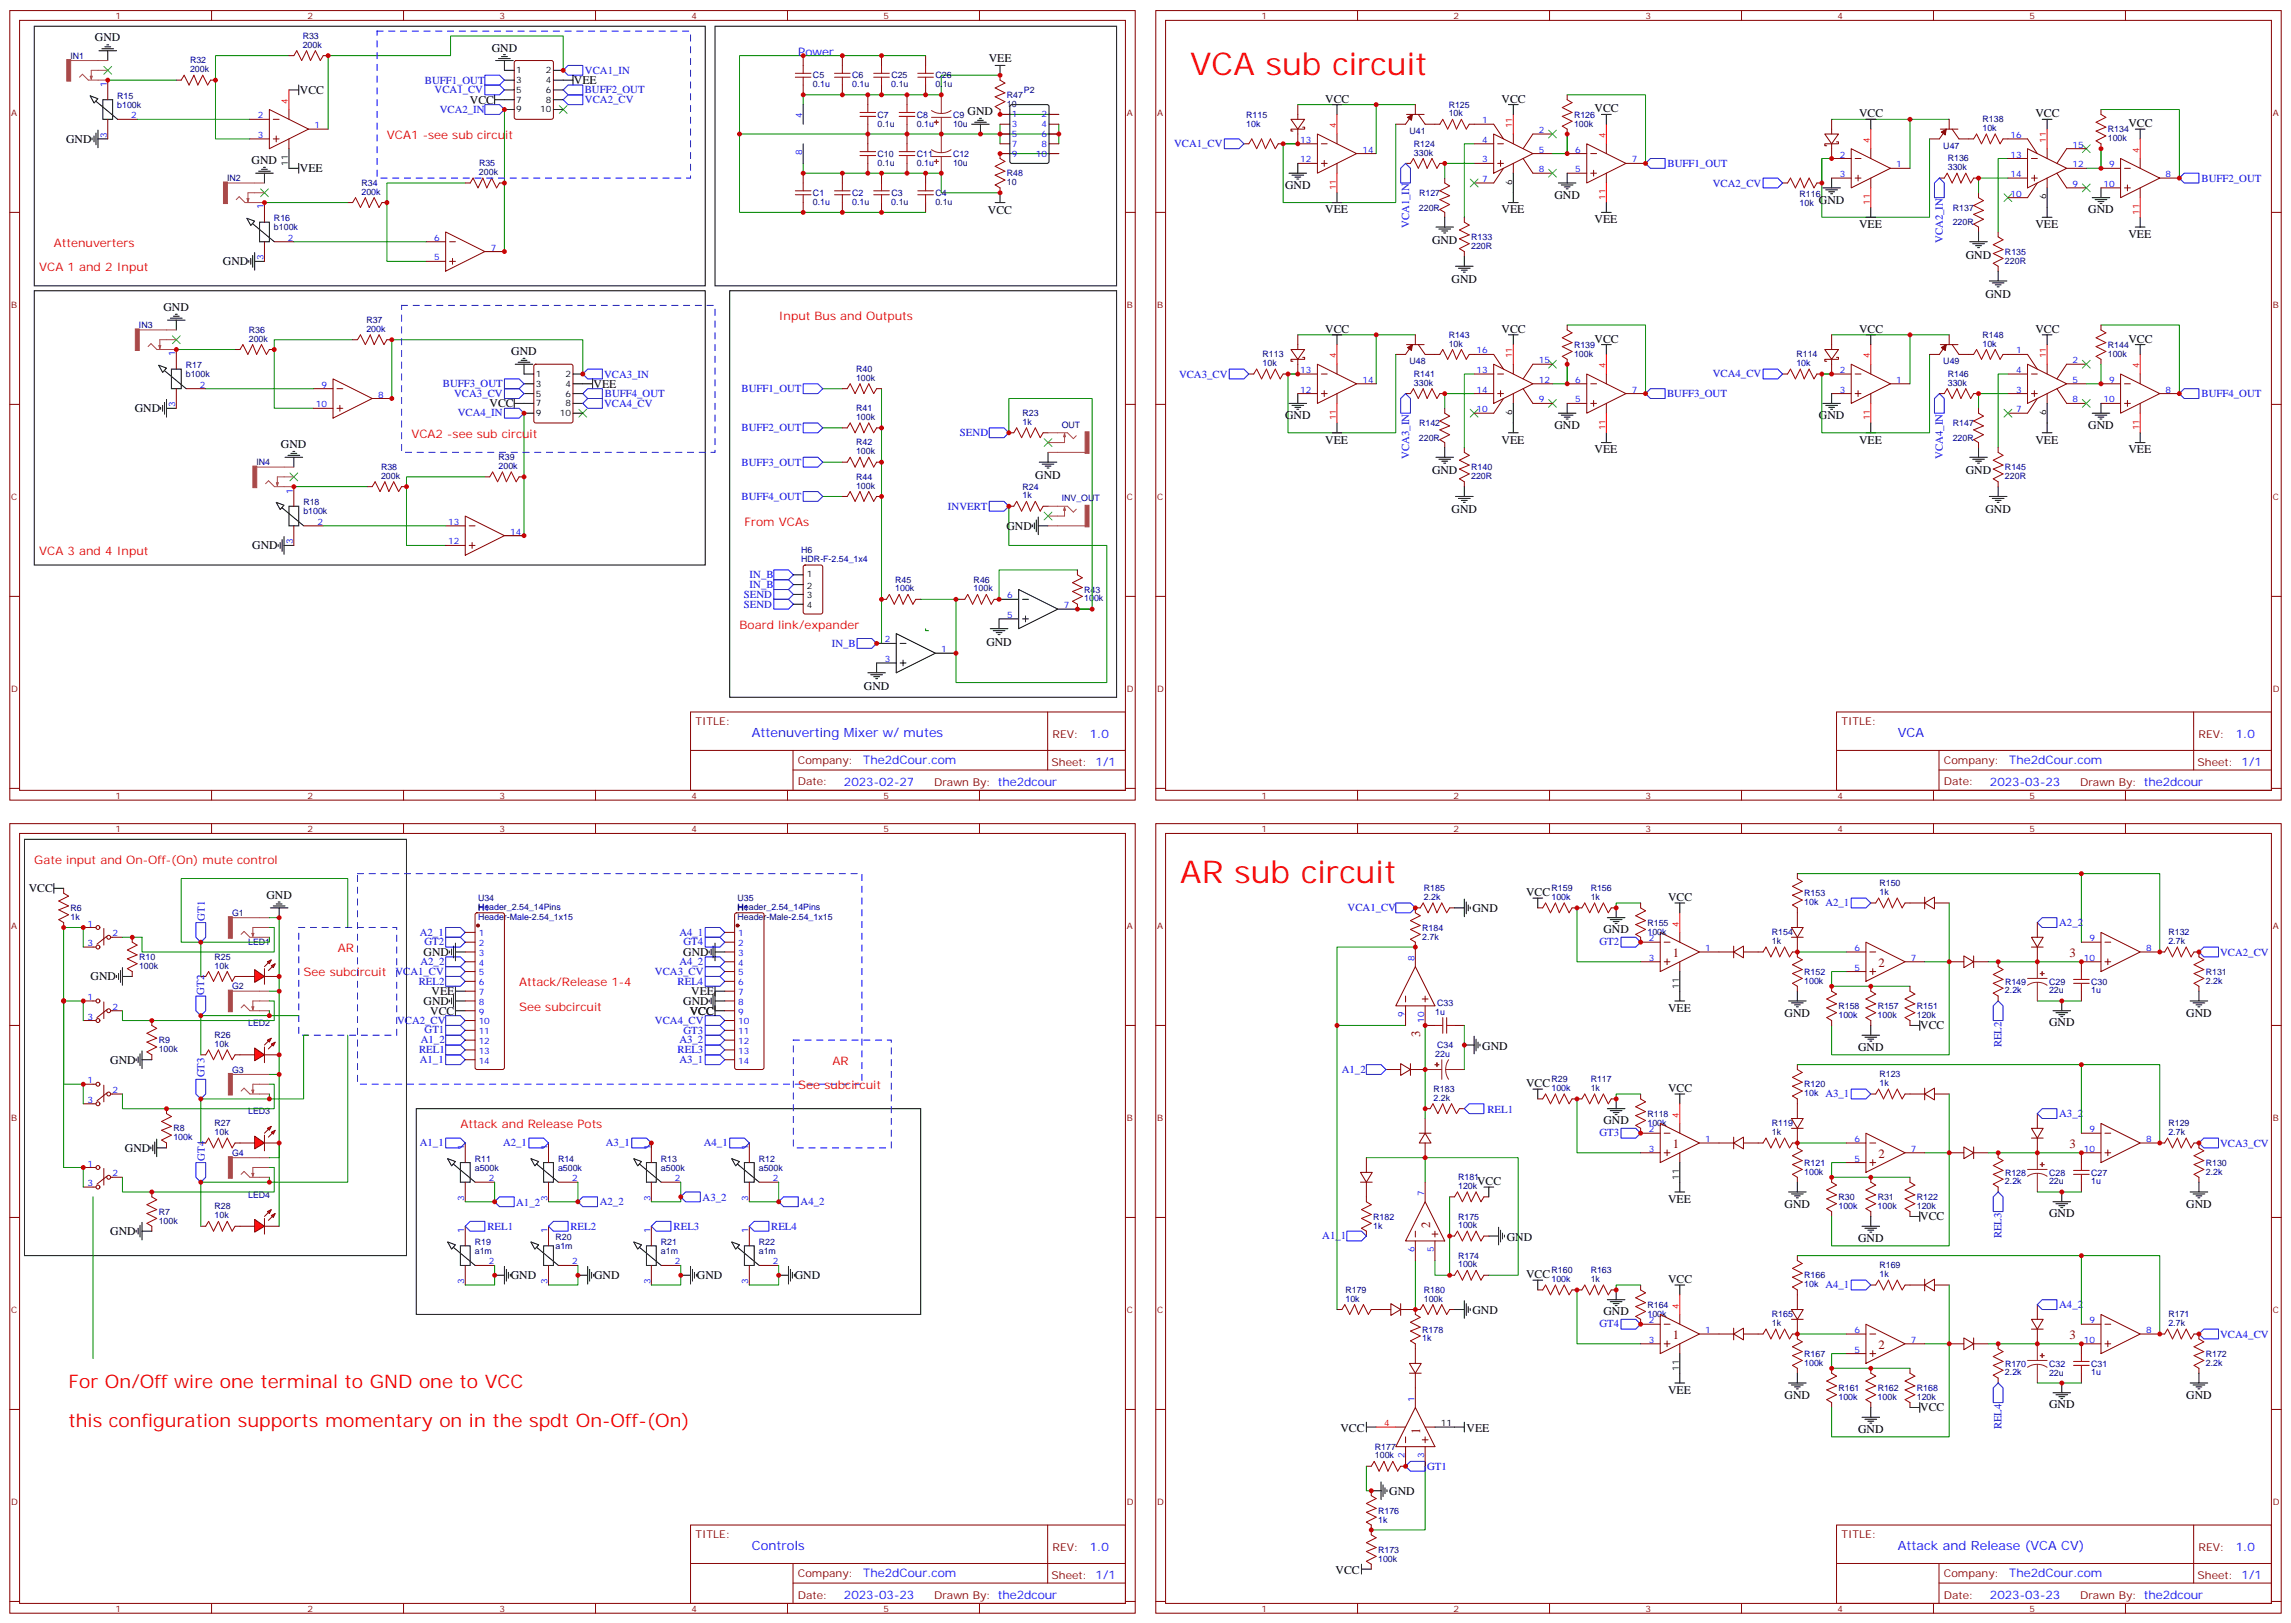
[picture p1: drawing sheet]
<svg xmlns="http://www.w3.org/2000/svg" width="825mm" height="584mm" viewBox="0 0 825 584" stroke-linecap="round" stroke-linejoin="round" font-family="sans-serif">
<defs><g id="words">
<g font-size="11.3" fill="#f00">
<text x="428.6" y="27.1">VCA sub circuit</text>
<text x="425.1" y="318.1">AR sub circuit</text>
</g>
<g font-size="6.7" fill="#f00">
<text x="24.7" y="499.8">For On/Off wire one terminal to GND one to VCC</text>
<text x="24.7" y="513.9">this configuration supports momentary on in the spdt On-Off-(On)</text>
</g>
<g font-size="4.6" fill="#00f">
<text x="270.8" y="265.4">Attenuverting Mixer w/ mutes</text>
<text x="683.5" y="265.4">VCA</text>
<text x="270.8" y="558.2">Controls</text>
<text x="683.5" y="558.2">Attack and Release (VCA CV)</text>
</g>
<g font-size="4.6" fill="#800">
<text x="602.5" y="344.6">1</text>
<text x="745.4" y="344.6">3</text>
<text x="676.6" y="348.1">2</text>
<text x="511.5" y="373.5" transform="rotate(-90 511.5 373.5)">3</text>
<text x="602.5" y="413.4">1</text>
<text x="745.4" y="413.4">3</text>
<text x="676.6" y="416.9">2</text>
<text x="515.1" y="442.3" transform="rotate(-90 515.1 442.3)">2</text>
<text x="602.5" y="482.2">1</text>
<text x="676.6" y="485.7">2</text>
<text x="745.4" y="482.2">3</text>
<text x="511.5" y="516.4" transform="rotate(-90 511.5 516.4)">1</text>
</g>
<g font-size="4.2">
<text x="34.2" y="14.9">GND</text>
<text x="177.1" y="18.6">GND</text>
<text x="356.1" y="22.4">VEE</text>
<text x="108" y="33.8">VCC</text>
<text x="206.7" y="30.3">VEE</text>
<text x="169.3" y="37.3">VCC</text>
<text x="348.5" y="41.4">GND</text>
<text x="477.3" y="37">VCC</text>
<text x="540.8" y="37">VCC</text>
<text x="574.3" y="40.5">VCC</text>
<text x="669.6" y="42.3">VCC</text>
<text x="733.1" y="42.3">VCC</text>
<text x="766.6" y="45.8">VCC</text>
<text x="23.8" y="51.4">GND</text>
<text x="90.6" y="59">GND</text>
<text x="108" y="62">VEE</text>
<text x="462.8" y="68">GND</text>
<text x="559.9" y="71.5">GND</text>
<text x="355.8" y="76.9">VCC</text>
<text x="477.3" y="76.8">VEE</text>
<text x="540.8" y="76.8">VEE</text>
<text x="655.1" y="73.3">GND</text>
<text x="752.1" y="76.8">GND</text>
<text x="574.3" y="80.4">VEE</text>
<text x="669.6" y="82.1">VEE</text>
<text x="733.1" y="82.1">VEE</text>
<text x="515.8" y="87.8">GND</text>
<text x="766.6" y="85.7">VEE</text>
<text x="80.3" y="95.5">GND</text>
<text x="708" y="93.1">GND</text>
<text x="522.8" y="102">GND</text>
<text x="715.1" y="107.2">GND</text>
<text x="58.9" y="111.9">GND</text>
<text x="477.3" y="119.9">VCC</text>
<text x="540.8" y="119.9">VCC</text>
<text x="669.6" y="119.9">VCC</text>
<text x="733.1" y="119.9">VCC</text>
<text x="574.3" y="123.4">VCC</text>
<text x="766.6" y="123.4">VCC</text>
<text x="184.2" y="128">GND</text>
<text x="213.8" y="139.6">VEE</text>
<text x="48.5" y="148.4">GND</text>
<text x="176.3" y="146.7">VCC</text>
<text x="462.8" y="150.9">GND</text>
<text x="559.9" y="154.4">GND</text>
<text x="655.1" y="150.9">GND</text>
<text x="752.1" y="154.4">GND</text>
<text x="101.2" y="161.3">GND</text>
<text x="477.3" y="159.7">VEE</text>
<text x="540.8" y="159.7">VEE</text>
<text x="669.6" y="159.7">VEE</text>
<text x="733.1" y="159.7">VEE</text>
<text x="574.3" y="163.3">VEE</text>
<text x="766.6" y="163.3">VEE</text>
<text x="372.9" y="172.5">GND</text>
<text x="515.8" y="170.7">GND</text>
<text x="708" y="170.7">GND</text>
<text x="522.8" y="184.9">GND</text>
<text x="715.1" y="184.9">GND</text>
<text x="362.5" y="190.8">GND</text>
<text x="90.9" y="197.8">GND</text>
<text x="355.3" y="232.5">GND</text>
<text x="311.2" y="248.4">GND</text>
<text x="10.3" y="321.3">VCC</text>
<text x="96" y="323.7">GND</text>
<text x="549.6" y="322.7">VCC</text>
<text x="530.4" y="328.6">GND</text>
<text x="600.8" y="324.5">VCC</text>
<text x="577.5" y="336.1">GND</text>
<text x="152.6" y="344.3">GND</text>
<text x="246.1" y="344.3">GND</text>
<text x="32.6" y="353">GND</text>
<text x="155.5" y="358.3">VEE</text>
<text x="248.9" y="358.3">VEE</text>
<text x="152.6" y="361.9">GND</text>
<text x="155" y="365.4">VCC</text>
<text x="246.1" y="361.9">GND</text>
<text x="248.5" y="365.4">VCC</text>
<text x="600.8" y="364.3">VEE</text>
<text x="642.8" y="366.1">GND</text>
<text x="691.6" y="370.7">VCC</text>
<text x="738" y="369.6">GND</text>
<text x="787.4" y="366.1">GND</text>
<text x="533.9" y="378">GND</text>
<text x="39.7" y="383">GND</text>
<text x="669.2" y="378.5">GND</text>
<text x="549.6" y="391.5">VCC</text>
<text x="600.8" y="393.3">VCC</text>
<text x="577.5" y="404.9">GND</text>
<text x="45" y="414.8">GND</text>
<text x="532" y="426.7">VCC</text>
<text x="600.8" y="433.1">VEE</text>
<text x="642.8" y="434.9">GND</text>
<text x="787.4" y="434.9">GND</text>
<text x="691.6" y="439.5">VCC</text>
<text x="738" y="438.4">GND</text>
<text x="39.7" y="444.8">GND</text>
<text x="542.7" y="446.8">GND</text>
<text x="669.2" y="447.3">GND</text>
<text x="184" y="460.7">GND</text>
<text x="214" y="460.7">GND</text>
<text x="251" y="460.7">GND</text>
<text x="286.3" y="460.7">GND</text>
<text x="549.6" y="460.3">VCC</text>
<text x="600.8" y="462.1">VCC</text>
<text x="530.4" y="473.2">GND</text>
<text x="577.5" y="473.7">GND</text>
<text x="600.8" y="501.9">VEE</text>
<text x="642.8" y="503.7">GND</text>
<text x="787.4" y="503.7">GND</text>
<text x="691.6" y="508.3">VCC</text>
<text x="738" y="507.2">GND</text>
<text x="482.8" y="515.6">VCC</text>
<text x="528.2" y="515.6">VEE</text>
<text x="669.2" y="516">GND</text>
<text x="500.4" y="538.5">GND</text>
<text x="481" y="566.7">VCC</text>
</g>
<g font-size="4.2" fill="#00f">
<text x="287.5" y="20">Power</text>
<text x="392.5" y="265.7">1.0</text>
<text x="805.3" y="265.7">1.0</text>
<text x="310.9" y="275.2">The2dCour.com</text>
<text x="723.6" y="275.2">The2dCour.com</text>
<text x="304" y="283">2023-02-27</text>
<text x="716.7" y="283">2023-03-23</text>
<text x="392.5" y="558.5">1.0</text>
<text x="805.3" y="558.5">1.0</text>
<text x="310.9" y="568">The2dCour.com</text>
<text x="723.6" y="568">The2dCour.com</text>
<text x="304" y="575.8">2023-03-23</text>
<text x="716.7" y="575.8">2023-03-23</text>
</g>
<g font-size="4.2" fill="#f00">
<text x="139.3" y="50">VCA1 -see sub circuit</text>
<text x="19.4" y="88.8">Attenuverters</text>
<text x="14.1" y="97.6">VCA 1 and 2 Input</text>
<text x="280.5" y="115.3">Input Bus and Outputs</text>
<text x="148.2" y="157.6">VCA2 -see sub circuit</text>
<text x="268.1" y="189.4">From VCAs</text>
<text x="14.1" y="200">VCA 3 and 4 Input</text>
<text x="266.3" y="226.4">Board link/expander</text>
<text x="12.3" y="311.1">Gate input and On-Off-(On) mute control</text>
<text x="121.7" y="342.8">AR</text>
<text x="109.4" y="351.6">See subcircuit</text>
<text x="187" y="355.2">Attack/Release 1-4</text>
<text x="187" y="364">See subcircuit</text>
<text x="299.9" y="383.4">AR</text>
<text x="287.5" y="392.2">See subcircuit</text>
<text x="165.8" y="406.3">Attack and Release Pots</text>
</g>
<g font-size="3.9" fill="#00f">
<text x="210.7" y="26.5">VCA1_IN</text>
<text x="153" y="30.1">BUFF1_OUT</text>
<text x="156.5" y="33.7">VCA1_CV</text>
<text x="210.6" y="33.6">BUFF2_OUT</text>
<text x="158.4" y="40.6">VCA2_IN</text>
<text x="210.7" y="37.1">VCA2_CV</text>
<text x="422.9" y="53.1">VCA1_CV</text>
<text x="600.6" y="60">BUFF1_OUT</text>
<text x="792.9" y="65.5">BUFF2_OUT</text>
<text x="616.9" y="67.2">VCA2_CV</text>
<text x="507.6" y="82.2" transform="rotate(-90 507.6 82.2)">VCA1_IN</text>
<text x="699.7" y="87.6" transform="rotate(-90 699.7 87.6)">VCA2_IN</text>
<text x="217.6" y="136">VCA3_IN</text>
<text x="424.6" y="136">VCA3_CV</text>
<text x="616.9" y="135.9">VCA4_CV</text>
<text x="159.5" y="139.4">BUFF3_OUT</text>
<text x="163.6" y="142.9">VCA3_CV</text>
<text x="217.8" y="143">BUFF4_OUT</text>
<text x="267.1" y="141.2">BUFF1_OUT</text>
<text x="600.4" y="142.9">BUFF3_OUT</text>
<text x="792.9" y="143.1">BUFF4_OUT</text>
<text x="164.9" y="150">VCA4_IN</text>
<text x="217.6" y="146.6">VCA4_CV</text>
<text x="267.1" y="155.3">BUFF2_OUT</text>
<text x="345.8" y="157.1">SEND</text>
<text x="267.1" y="167.7">BUFF3_OUT</text>
<text x="507.5" y="165.2" transform="rotate(-90 507.5 165.2)">VCA3_IN</text>
<text x="699.7" y="165.2" transform="rotate(-90 699.7 165.2)">VCA4_IN</text>
<text x="267.1" y="180">BUFF4_OUT</text>
<text x="341.4" y="183.6">INVERT</text>
<text x="270" y="208.2">IN_B</text>
<text x="267.9" y="215.3">SEND</text>
<text x="270" y="211.7">IN_B</text>
<text x="267.9" y="218.8">SEND</text>
<text x="299.6" y="232.9">IN_B</text>
<text x="485.4" y="328.2">VCA1_CV</text>
<text x="657.4" y="326.4">A2_1</text>
<text x="73.7" y="331.5" transform="rotate(-90 73.7 331.5)">GT1</text>
<text x="741.7" y="333.6">A2_2</text>
<text x="151.2" y="336.9">A2_1</text>
<text x="152.9" y="340.5">GT2</text>
<text x="244.7" y="336.9">A4_1</text>
<text x="246.2" y="340.5">GT4</text>
<text x="576" y="340.5">GT2</text>
<text x="151.4" y="347.6">A2_2</text>
<text x="244.7" y="347.5">A4_2</text>
<text x="799.6" y="344.1">VCA2_CV</text>
<text x="142.4" y="351.2">VCA1_CV</text>
<text x="235.9" y="351">VCA3_CV</text>
<text x="73.6" y="358.2" transform="rotate(-90 73.6 358.2)">GT2</text>
<text x="150.8" y="354.6">REL2</text>
<text x="244.1" y="354.6">REL4</text>
<text x="143" y="368.9">VCA2_CV</text>
<text x="235.9" y="368.7">VCA4_CV</text>
<text x="151.6" y="375.8">A1_2</text>
<text x="152.9" y="372.1">GT1</text>
<text x="244.7" y="375.7">A3_2</text>
<text x="246.2" y="372.2">GT3</text>
<text x="720.8" y="377.2" transform="rotate(-90 720.8 377.2)">REL2</text>
<text x="150.9" y="379.3">REL1</text>
<text x="151.2" y="382.9">A1_1</text>
<text x="244.1" y="379.3">REL3</text>
<text x="244.7" y="382.8">A3_1</text>
<text x="73.6" y="388" transform="rotate(-90 73.6 388)">GT3</text>
<text x="483.3" y="386.4">A1_2</text>
<text x="657.4" y="395.1">A3_1</text>
<text x="535.7" y="400.7">REL1</text>
<text x="741.7" y="402.3">A3_2</text>
<text x="151.2" y="412.9">A1_1</text>
<text x="181.2" y="412.8">A2_1</text>
<text x="218.2" y="412.8">A3_1</text>
<text x="253.5" y="412.8">A4_1</text>
<text x="576" y="409.3">GT3</text>
<text x="799.6" y="412.9">VCA3_CV</text>
<text x="73.8" y="418" transform="rotate(-90 73.8 418)">GT4</text>
<text x="185.9" y="434.1">A1_2</text>
<text x="216" y="434.1">A2_2</text>
<text x="253.1" y="432.3">A3_2</text>
<text x="288.3" y="434.1">A4_2</text>
<text x="175.6" y="442.9">REL1</text>
<text x="205.4" y="442.9">REL2</text>
<text x="242.6" y="442.9">REL3</text>
<text x="277.8" y="442.9">REL4</text>
<text x="476.2" y="446.3">A1_1</text>
<text x="720.8" y="446" transform="rotate(-90 720.8 446)">REL3</text>
<text x="657.4" y="463.9">A4_1</text>
<text x="741.7" y="471.1">A4_2</text>
<text x="576" y="478">GT4</text>
<text x="799.6" y="481.7">VCA4_CV</text>
<text x="720.8" y="514.8" transform="rotate(-90 720.8 514.8)">REL4</text>
<text x="514" y="529.4">GT1</text>
</g>
<g font-size="3.9" fill="#800">
<text x="250.5" y="261">TITLE:</text>
<text x="663.2" y="261">TITLE:</text>
<text x="379.1" y="265.7">REV:</text>
<text x="791.9" y="265.7">REV:</text>
<text x="287.4" y="275.2">Company:</text>
<text x="378.7" y="275.8">Sheet: 1/1</text>
<text x="700.1" y="275.2">Company:</text>
<text x="791.5" y="275.8">Sheet: 1/1</text>
<text x="287.4" y="282.9">Date:</text>
<text x="336.4" y="282.9">Drawn By: the2dcour</text>
<text x="700.1" y="282.9">Date:</text>
<text x="749.2" y="282.9">Drawn By: the2dcour</text>
<text x="250.5" y="553.8">TITLE:</text>
<text x="663.2" y="553.8">TITLE:</text>
<text x="379.1" y="558.5">REV:</text>
<text x="791.9" y="558.5">REV:</text>
<text x="287.4" y="568">Company:</text>
<text x="378.7" y="568.6">Sheet: 1/1</text>
<text x="700.1" y="568">Company:</text>
<text x="791.5" y="568.6">Sheet: 1/1</text>
<text x="287.4" y="575.7">Date:</text>
<text x="336.4" y="575.8">Drawn By: the2dcour</text>
<text x="700.1" y="575.7">Date:</text>
<text x="749.2" y="575.8">Drawn By: the2dcour</text>
</g>
<g font-size="3.2" fill="#800">
<text x="41.6" y="6.8">1</text>
<text x="110.8" y="6.8">2</text>
<text x="179.9" y="6.8">3</text>
<text x="249.1" y="6.8">4</text>
<text x="318.2" y="6.8">5</text>
<text x="454.4" y="6.8">1</text>
<text x="523.5" y="6.8">2</text>
<text x="592.7" y="6.8">3</text>
<text x="661.8" y="6.8">4</text>
<text x="731" y="6.8">5</text>
<text x="4.1" y="41.9">A</text>
<text x="405.9" y="41.9">A</text>
<text x="416.8" y="41.9">A</text>
<text x="818.6" y="41.9">A</text>
<text x="4.1" y="111.1">B</text>
<text x="405.9" y="111.1">B</text>
<text x="416.8" y="111.1">B</text>
<text x="818.6" y="111.1">B</text>
<text x="4.1" y="180.2">C</text>
<text x="405.9" y="180.2">C</text>
<text x="416.8" y="180.2">C</text>
<text x="818.6" y="180.2">C</text>
<text x="4.1" y="249.3">D</text>
<text x="405.9" y="249.3">D</text>
<text x="416.8" y="249.3">D</text>
<text x="818.6" y="249.3">D</text>
<text x="41.6" y="287.6">1</text>
<text x="110.8" y="287.6">2</text>
<text x="179.9" y="287.6">3</text>
<text x="249.1" y="287.6">4</text>
<text x="318.2" y="287.6">5</text>
<text x="454.4" y="287.6">1</text>
<text x="523.5" y="287.6">2</text>
<text x="592.7" y="287.6">3</text>
<text x="661.8" y="287.6">4</text>
<text x="731" y="287.6">5</text>
<text x="41.6" y="299.6">1</text>
<text x="110.8" y="299.6">2</text>
<text x="179.9" y="299.6">3</text>
<text x="249.1" y="299.6">4</text>
<text x="318.2" y="299.6">5</text>
<text x="454.4" y="299.6">1</text>
<text x="523.5" y="299.6">2</text>
<text x="592.7" y="299.6">3</text>
<text x="661.8" y="299.6">4</text>
<text x="731" y="299.6">5</text>
<text x="4.1" y="334.7">A</text>
<text x="405.9" y="334.7">A</text>
<text x="416.8" y="334.7">A</text>
<text x="818.6" y="334.7">A</text>
<text x="4.1" y="403.9">B</text>
<text x="405.9" y="403.9">B</text>
<text x="416.8" y="403.9">B</text>
<text x="818.6" y="403.9">B</text>
<text x="4.1" y="473">C</text>
<text x="405.9" y="473">C</text>
<text x="416.8" y="473">C</text>
<text x="818.6" y="473">C</text>
<text x="4.1" y="542.1">D</text>
<text x="405.9" y="542.1">D</text>
<text x="416.8" y="542.1">D</text>
<text x="818.6" y="542.1">D</text>
<text x="41.6" y="580.4">1</text>
<text x="110.8" y="580.4">2</text>
<text x="179.9" y="580.4">3</text>
<text x="249.1" y="580.4">4</text>
<text x="318.2" y="580.4">5</text>
<text x="454.4" y="580.4">1</text>
<text x="523.5" y="580.4">2</text>
<text x="592.7" y="580.4">3</text>
<text x="661.8" y="580.4">4</text>
<text x="731" y="580.4">5</text>
</g>
<g font-size="3.2" fill="#000080">
<text x="109" y="17.2">200k</text>
<text x="109" y="14">R33</text>
<text x="25.4" y="21.2">IN1</text>
<text x="68.5" y="22.8">R32</text>
<text x="68.4" y="26">200k</text>
<text x="292.8" y="28.2">C5</text>
<text x="306.9" y="28.2">C6</text>
<text x="321" y="28.2">C25</text>
<text x="336.9" y="28.2">C26</text>
<text x="42.2" y="35.6">R15</text>
<text x="292.8" y="31.4">0.1u</text>
<text x="306.9" y="31.4">0.1u</text>
<text x="321" y="31.4">0.1u</text>
<text x="336.9" y="31.4">0.1u</text>
<text x="362.7" y="35.3">R47</text>
<text x="368.8" y="33.4">P2</text>
<text x="42.2" y="38.8">b100k</text>
<text x="362.7" y="38.5">10</text>
<text x="521.8" y="41.9">10k</text>
<text x="521.8" y="38.7">R125</text>
<text x="316.1" y="45.6">0.1u</text>
<text x="316.1" y="42.3">C7</text>
<text x="330.2" y="45.6">0.1u</text>
<text x="330.2" y="42.3">C8</text>
<text x="343.3" y="45.6">10u</text>
<text x="343.3" y="42.3">C9</text>
<text x="448.8" y="45.9">10k</text>
<text x="448.8" y="42.6">R115</text>
<text x="566.9" y="45.6">100k</text>
<text x="566.9" y="42.3">R126</text>
<text x="714" y="47.2">10k</text>
<text x="714" y="44">R138</text>
<text x="759.2" y="47.6">R134</text>
<text x="507.7" y="48.3">U41</text>
<text x="509.3" y="52.8">R124</text>
<text x="699.9" y="53.6">U47</text>
<text x="759.2" y="50.8">100k</text>
<text x="172.5" y="59.9">R35</text>
<text x="316.1" y="59.7">0.1u</text>
<text x="316.1" y="56.5">C10</text>
<text x="330.2" y="59.7">0.1u</text>
<text x="330.2" y="56.5">C11</text>
<text x="343.3" y="59.7">10u</text>
<text x="343.3" y="56.5">C12</text>
<text x="509.3" y="56">330k</text>
<text x="701.5" y="58.1">R136</text>
<text x="81.8" y="65.3">IN2</text>
<text x="172.5" y="63.1">200k</text>
<text x="362.7" y="63.5">R48</text>
<text x="701.5" y="61.3">330k</text>
<text x="130.2" y="70.1">200k</text>
<text x="130.2" y="66.9">R34</text>
<text x="292.8" y="70.6">C1</text>
<text x="306.9" y="70.6">C2</text>
<text x="321" y="70.6">C3</text>
<text x="336.9" y="70.6">C4</text>
<text x="362.7" y="66.7">10</text>
<text x="511.1" y="70.6">R127</text>
<text x="648.2" y="70.9">R116</text>
<text x="292.8" y="73.8">0.1u</text>
<text x="306.9" y="73.8">0.1u</text>
<text x="321" y="73.8">0.1u</text>
<text x="336.9" y="73.8">0.1u</text>
<text x="511.1" y="75.9">220R</text>
<text x="648.2" y="74.1">10k</text>
<text x="703.4" y="75.9">R137</text>
<text x="98.7" y="82.9">b100k</text>
<text x="98.7" y="79.7">R16</text>
<text x="703.3" y="81.1">220R</text>
<text x="529.9" y="89.7">220R</text>
<text x="529.9" y="86.4">R133</text>
<text x="722.1" y="94.9">220R</text>
<text x="722.1" y="91.7">R135</text>
<text x="50" y="118.2">IN3</text>
<text x="89.6" y="119.8">R36</text>
<text x="131.9" y="119.5">200k</text>
<text x="132" y="116.3">R37</text>
<text x="89.6" y="123">200k</text>
<text x="521.8" y="124.8">10k</text>
<text x="521.8" y="121.6">R143</text>
<text x="566.9" y="125.2">R139</text>
<text x="714" y="124.8">10k</text>
<text x="714" y="121.6">R148</text>
<text x="759.2" y="125.2">R144</text>
<text x="454.7" y="131.9">10k</text>
<text x="454.7" y="128.6">R113</text>
<text x="507.7" y="131.2">U48</text>
<text x="566.9" y="128.5">100k</text>
<text x="647" y="131.9">10k</text>
<text x="647" y="128.6">R114</text>
<text x="699.9" y="131.2">U49</text>
<text x="759.2" y="128.5">100k</text>
<text x="66.9" y="135.8">b100k</text>
<text x="66.9" y="132.6">R17</text>
<text x="308.3" y="137.2">100k</text>
<text x="308.3" y="133.9">R40</text>
<text x="509.3" y="135.7">R141</text>
<text x="701.5" y="135.7">R146</text>
<text x="509.3" y="138.9">330k</text>
<text x="701.5" y="138.9">330k</text>
<text x="308.3" y="148.1">R41</text>
<text x="368.3" y="149.9">R23</text>
<text x="308.3" y="151.3">100k</text>
<text x="368.3" y="153">1k</text>
<text x="382.4" y="154.1">OUT</text>
<text x="511.1" y="153.5">R142</text>
<text x="703.4" y="153.5">R147</text>
<text x="308.3" y="160.4">R42</text>
<text x="511.1" y="158.8">220R</text>
<text x="703.3" y="158.8">220R</text>
<text x="92.4" y="167.6">IN4</text>
<text x="179.6" y="165.7">R39</text>
<text x="308.3" y="163.6">100k</text>
<text x="137.2" y="172.4">200k</text>
<text x="137.2" y="169.2">R38</text>
<text x="179.6" y="168.9">200k</text>
<text x="308.3" y="172.7">R44</text>
<text x="529.9" y="172.6">220R</text>
<text x="529.9" y="169.3">R140</text>
<text x="722.1" y="172.6">220R</text>
<text x="722.1" y="169.3">R145</text>
<text x="308.3" y="176">100k</text>
<text x="368.3" y="179.5">1k</text>
<text x="368.3" y="176.4">R24</text>
<text x="109.3" y="185.2">b100k</text>
<text x="109.3" y="182">R18</text>
<text x="382.4" y="180.6">INV_OUT</text>
<text x="288.6" y="202.4">HDR-F-2.54_1x4</text>
<text x="288.6" y="199.2">H6</text>
<text x="322.5" y="209.8">R45</text>
<text x="350.7" y="209.8">R46</text>
<text x="322.4" y="213">100k</text>
<text x="350.7" y="213">100k</text>
<text x="390.5" y="213.5">R43</text>
<text x="390.5" y="216.6">100k</text>
<text x="512.8" y="321">R185</text>
<text x="558.8" y="321">R159</text>
<text x="572.9" y="321">R156</text>
<text x="649.8" y="322.8">R153</text>
<text x="676.9" y="322.4">1k</text>
<text x="676.9" y="319.2">R150</text>
<text x="25.4" y="328.1">R6</text>
<text x="83.6" y="329.9">G1</text>
<text x="172.2" y="327.7">Header_2.54_14Pins</text>
<text x="172.2" y="324.5">U34</text>
<text x="172.2" y="328">H1</text>
<text x="265.7" y="327.7">Header_2.54_14Pins</text>
<text x="265.7" y="324.5">U35</text>
<text x="265.7" y="328">H1</text>
<text x="512.8" y="324.1">2.2k</text>
<text x="558.8" y="324.1">100k</text>
<text x="572.9" y="324.1">1k</text>
<text x="649.8" y="326">10k</text>
<text x="25.4" y="331.3">1k</text>
<text x="172.2" y="331.2">Header-Male-2.54_1x15</text>
<text x="265.7" y="331.2">Header-Male-2.54_1x15</text>
<text x="512.2" y="335.3">R184</text>
<text x="593.4" y="333.4">R155</text>
<text x="89.4" y="340.4">LED1</text>
<text x="512.2" y="338.4">2.7k</text>
<text x="593.4" y="336.6">100k</text>
<text x="638.2" y="340">1k</text>
<text x="638.2" y="336.8">R154</text>
<text x="781" y="340">2.7k</text>
<text x="781" y="336.8">R132</text>
<text x="50.1" y="345.7">R10</text>
<text x="77.3" y="345.6">R25</text>
<text x="50.1" y="349">100k</text>
<text x="77.3" y="348.8">10k</text>
<text x="649.8" y="351">R152</text>
<text x="794.5" y="351">R131</text>
<text x="83.6" y="356.3">G2</text>
<text x="649.8" y="354.2">100k</text>
<text x="722.1" y="357.8">2.2k</text>
<text x="722.1" y="354.5">R149</text>
<text x="738" y="357.8">22u</text>
<text x="738" y="354.5">C29</text>
<text x="753.2" y="357.8">1u</text>
<text x="753.2" y="354.5">C30</text>
<text x="794.5" y="354.2">2.2k</text>
<text x="516.9" y="365.4">1u</text>
<text x="517.6" y="362.3">C33</text>
<text x="662.2" y="363.4">R158</text>
<text x="676.3" y="363.4">R157</text>
<text x="690.4" y="363.4">R151</text>
<text x="89.4" y="369.6">LED2</text>
<text x="662.2" y="366.6">100k</text>
<text x="676.3" y="366.6">100k</text>
<text x="690.4" y="366.6">120k</text>
<text x="57.1" y="375.7">R9</text>
<text x="77.3" y="377">10k</text>
<text x="77.3" y="373.8">R26</text>
<text x="517.6" y="377.5">C34</text>
<text x="57.1" y="378.9">100k</text>
<text x="516.9" y="380.6">22u</text>
<text x="83.6" y="386.3">G3</text>
<text x="558.8" y="389.7">R29</text>
<text x="572.9" y="389.7">R117</text>
<text x="676.9" y="388">R123</text>
<text x="516.4" y="393.3">R183</text>
<text x="558.8" y="392.9">100k</text>
<text x="572.9" y="392.9">1k</text>
<text x="649.8" y="394.8">10k</text>
<text x="649.8" y="391.6">R120</text>
<text x="676.9" y="391.2">1k</text>
<text x="89.4" y="401.3">LED3</text>
<text x="516.4" y="396.5">2.2k</text>
<text x="62.4" y="407.5">R8</text>
<text x="77.3" y="405.6">R27</text>
<text x="593.4" y="405.4">100k</text>
<text x="593.4" y="402.1">R118</text>
<text x="638.2" y="405.6">R119</text>
<text x="781" y="405.6">R129</text>
<text x="62.4" y="410.7">100k</text>
<text x="77.3" y="408.8">10k</text>
<text x="638.2" y="408.8">1k</text>
<text x="781" y="408.8">2.7k</text>
<text x="83.6" y="416.3">G4</text>
<text x="171" y="418.3">R11</text>
<text x="201" y="418.3">R14</text>
<text x="238" y="418.3">R13</text>
<text x="273.3" y="418.3">R12</text>
<text x="649.8" y="419.8">R121</text>
<text x="794.5" y="419.8">R130</text>
<text x="171" y="421.6">a500k</text>
<text x="201" y="421.6">a500k</text>
<text x="238" y="421.6">a500k</text>
<text x="273.3" y="421.6">a500k</text>
<text x="525.2" y="425.1">R181</text>
<text x="649.8" y="423">100k</text>
<text x="722.1" y="423.3">R128</text>
<text x="738" y="423.3">C28</text>
<text x="753.2" y="423.3">C27</text>
<text x="794.5" y="423">2.2k</text>
<text x="89.4" y="431.3">LED4</text>
<text x="525.2" y="428.2">120k</text>
<text x="722.1" y="426.6">2.2k</text>
<text x="738" y="426.6">22u</text>
<text x="753.2" y="426.6">1u</text>
<text x="57.2" y="437.5">R7</text>
<text x="77.3" y="435.6">R28</text>
<text x="662.2" y="435.4">100k</text>
<text x="662.2" y="432.2">R30</text>
<text x="676.3" y="435.4">100k</text>
<text x="676.3" y="432.2">R31</text>
<text x="690.4" y="435.4">120k</text>
<text x="690.4" y="432.2">R122</text>
<text x="57.1" y="440.7">100k</text>
<text x="77.3" y="438.8">10k</text>
<text x="494.6" y="442.5">1k</text>
<text x="494.6" y="439.4">R182</text>
<text x="525.2" y="442.3">100k</text>
<text x="525.2" y="439.2">R175</text>
<text x="171" y="448.3">R19</text>
<text x="200.1" y="449.8">a1m</text>
<text x="200.1" y="446.6">R20</text>
<text x="238" y="448.3">R21</text>
<text x="273.3" y="448.3">R22</text>
<text x="171" y="451.6">a1m</text>
<text x="238" y="451.6">a1m</text>
<text x="273.3" y="451.6">a1m</text>
<text x="525.2" y="453.3">R174</text>
<text x="525.2" y="456.4">100k</text>
<text x="558.8" y="461.7">100k</text>
<text x="558.8" y="458.5">R160</text>
<text x="572.9" y="461.7">1k</text>
<text x="572.9" y="458.5">R163</text>
<text x="649.8" y="460.4">R166</text>
<text x="676.9" y="460">1k</text>
<text x="676.9" y="456.8">R169</text>
<text x="484.6" y="465.7">R179</text>
<text x="512.8" y="465.7">R180</text>
<text x="649.8" y="463.6">10k</text>
<text x="484.6" y="468.8">10k</text>
<text x="512.8" y="468.8">100k</text>
<text x="593.4" y="470.9">R164</text>
<text x="512.2" y="480">R178</text>
<text x="593.4" y="474.2">100k</text>
<text x="638.2" y="477.6">1k</text>
<text x="638.2" y="474.4">R165</text>
<text x="781" y="477.6">2.7k</text>
<text x="781" y="474.4">R171</text>
<text x="512.2" y="483.1">1k</text>
<text x="649.8" y="491.8">100k</text>
<text x="649.8" y="488.6">R167</text>
<text x="794.5" y="491.8">2.2k</text>
<text x="794.5" y="488.6">R172</text>
<text x="722.1" y="495.3">2.2k</text>
<text x="722.1" y="492.1">R170</text>
<text x="738" y="495.4">22u</text>
<text x="738" y="492.1">C32</text>
<text x="753.2" y="495.3">1u</text>
<text x="753.2" y="492.1">C31</text>
<text x="662.2" y="501">R161</text>
<text x="676.3" y="500.9">R162</text>
<text x="690.4" y="500.9">R168</text>
<text x="662.2" y="504.2">100k</text>
<text x="676.3" y="504.2">100k</text>
<text x="690.4" y="504.2">120k</text>
<text x="495.2" y="525.2">100k</text>
<text x="495.2" y="522.1">R177</text>
<text x="496.4" y="545.2">R176</text>
<text x="496.4" y="548.3">1k</text>
<text x="496.4" y="562.5">100k</text>
<text x="496.4" y="559.3">R173</text>
</g>
<g font-size="3.2">
<text x="185.9" y="26.4">1</text>
<text x="185.9" y="29.9">3</text>
<text x="196.6" y="26.4">2</text>
<text x="196.6" y="29.9">4</text>
<text x="185.9" y="33.4">5</text>
<text x="196.6" y="33.4">6</text>
<text x="185.9" y="37">7</text>
<text x="185.9" y="40.5">9</text>
<text x="194.6" y="40.5">10</text>
<text x="196.6" y="37">8</text>
<text x="103.7" y="59.7" transform="rotate(-90 103.7 59.7)">11</text>
<text x="544.7" y="66.5" transform="rotate(-90 544.7 66.5)">6</text>
<text x="737" y="71.8" transform="rotate(-90 737 71.8)">6</text>
<text x="193" y="135.7">1</text>
<text x="203.7" y="135.7">2</text>
<text x="193" y="139.3">3</text>
<text x="193" y="142.8">5</text>
<text x="203.7" y="139.3">4</text>
<text x="203.7" y="142.8">6</text>
<text x="193" y="146.3">7</text>
<text x="193" y="149.9">9</text>
<text x="201.6" y="149.9">10</text>
<text x="203.7" y="146.3">8</text>
<text x="544.7" y="149.4" transform="rotate(-90 544.7 149.4)">6</text>
<text x="737" y="149.4" transform="rotate(-90 737 149.4)">6</text>
<text x="290.6" y="207.7">1</text>
<text x="290.6" y="211.9">2</text>
<text x="290.6" y="215.5">3</text>
<text x="290.6" y="219">4</text>
<text x="604.7" y="356" transform="rotate(-90 604.7 356)">11</text>
<text x="604.7" y="424.8" transform="rotate(-90 604.7 424.8)">11</text>
<text x="604.7" y="493.6" transform="rotate(-90 604.7 493.6)">11</text>
<text x="518.9" y="513.6">11</text>
</g>
<g font-size="3.2" fill="#00f">
<text x="38.5" y="31.3" transform="rotate(-90 38.5 31.3)">1</text>
<text x="47.3" y="42.6">2</text>
<text x="92.9" y="42.6">2</text>
<text x="113.2" y="46.1">1</text>
<text x="288.9" y="42.6" transform="rotate(-90 288.9 42.6)">4</text>
<text x="364.4" y="42.3">1</text>
<text x="364.4" y="45.8">3</text>
<text x="375.1" y="42.3">2</text>
<text x="375.1" y="45.8">4</text>
<text x="533.9" y="44.4">1</text>
<text x="554.2" y="47.9">2</text>
<text x="38.5" y="49.6" transform="rotate(-90 38.5 49.6)">3</text>
<text x="92.9" y="49.7">3</text>
<text x="364.4" y="49.3">5</text>
<text x="364.4" y="52.8">7</text>
<text x="375.1" y="49.3">6</text>
<text x="375.1" y="52.8">8</text>
<text x="468.3" y="51.4">13</text>
<text x="533.9" y="51.4">4</text>
<text x="724.1" y="49.7">16</text>
<text x="746.5" y="53.2">15</text>
<text x="288.9" y="55.9" transform="rotate(-90 288.9 55.9)">8</text>
<text x="364.4" y="56.4">9</text>
<text x="373.1" y="56.4">10</text>
<text x="468.3" y="58.5">12</text>
<text x="490.7" y="55">14</text>
<text x="533.9" y="58.5">3</text>
<text x="554.2" y="55">5</text>
<text x="567.4" y="55">6</text>
<text x="587.7" y="58.5">7</text>
<text x="662.6" y="56.7">2</text>
<text x="724.1" y="56.7">13</text>
<text x="533.9" y="65.5">7</text>
<text x="554.2" y="62">8</text>
<text x="567.4" y="62">5</text>
<text x="662.6" y="63.8">3</text>
<text x="683" y="60.3">1</text>
<text x="724.1" y="63.8">14</text>
<text x="746.5" y="60.3">12</text>
<text x="759.6" y="60.3">9</text>
<text x="780" y="63.8">8</text>
<text x="724.1" y="70.8">10</text>
<text x="746.5" y="67.3">9</text>
<text x="757.6" y="67.3">10</text>
<text x="94.9" y="75.4" transform="rotate(-90 94.9 75.4)">1</text>
<text x="103.7" y="86.7">2</text>
<text x="156.4" y="86.7">6</text>
<text x="94.9" y="93.7" transform="rotate(-90 94.9 93.7)">3</text>
<text x="156.4" y="93.8">5</text>
<text x="176.7" y="90.2">7</text>
<text x="63.1" y="128.3" transform="rotate(-90 63.1 128.3)">1</text>
<text x="531.8" y="127.3">16</text>
<text x="554.2" y="130.8">15</text>
<text x="726.1" y="127.3">1</text>
<text x="746.5" y="130.8">2</text>
<text x="468.3" y="134.3">13</text>
<text x="490.7" y="137.9">14</text>
<text x="531.8" y="134.3">13</text>
<text x="554.2" y="137.9">12</text>
<text x="567.4" y="137.9">6</text>
<text x="662.6" y="134.3">2</text>
<text x="683" y="137.9">1</text>
<text x="726.1" y="134.3">4</text>
<text x="746.5" y="137.9">5</text>
<text x="759.6" y="137.9">9</text>
<text x="72" y="139.6">2</text>
<text x="115.8" y="139.6">9</text>
<text x="136.2" y="143.2">8</text>
<text x="468.3" y="141.4">12</text>
<text x="531.8" y="141.4">14</text>
<text x="587.7" y="141.4">7</text>
<text x="662.6" y="141.4">3</text>
<text x="726.1" y="141.4">3</text>
<text x="780" y="141.4">8</text>
<text x="63.1" y="146.6" transform="rotate(-90 63.1 146.6)">3</text>
<text x="113.8" y="146.7">10</text>
<text x="531.8" y="148.4">10</text>
<text x="554.2" y="144.9">9</text>
<text x="567.4" y="144.9">5</text>
<text x="726.1" y="148.4">7</text>
<text x="746.5" y="144.9">8</text>
<text x="757.6" y="144.9">10</text>
<text x="105.5" y="177.7" transform="rotate(-90 105.5 177.7)">1</text>
<text x="114.3" y="189">2</text>
<text x="161.4" y="189">13</text>
<text x="105.5" y="196" transform="rotate(-90 105.5 196)">3</text>
<text x="161.4" y="196.1">12</text>
<text x="183.8" y="192.5">14</text>
<text x="362.8" y="215.5">6</text>
<text x="383.1" y="219">7</text>
<text x="362.8" y="222.5">5</text>
<text x="318.7" y="231.4">2</text>
<text x="318.7" y="238.4">3</text>
<text x="339" y="234.9">1</text>
<text x="31.5" y="333.7">1</text>
<text x="31.5" y="340.7">3</text>
<text x="40.6" y="337.2">2</text>
<text x="172.4" y="337.2">1</text>
<text x="172.4" y="340.7">2</text>
<text x="265.9" y="337.2">1</text>
<text x="265.9" y="340.7">2</text>
<text x="593.8" y="338.9">2</text>
<text x="752.6" y="338.9">9</text>
<text x="172.4" y="344.2">3</text>
<text x="172.4" y="347.8">4</text>
<text x="265.9" y="344.2">3</text>
<text x="265.9" y="347.8">4</text>
<text x="509.4" y="346" transform="rotate(-90 509.4 346)">8</text>
<text x="593.8" y="346">3</text>
<text x="614.2" y="342.5">1</text>
<text x="667.9" y="342.5">6</text>
<text x="688.3" y="346">7</text>
<text x="750.6" y="346">10</text>
<text x="772.9" y="342.5">8</text>
<text x="172.4" y="351.3">5</text>
<text x="265.9" y="351.3">5</text>
<text x="667.9" y="349.5">5</text>
<text x="172.4" y="354.8">6</text>
<text x="172.4" y="358.4">7</text>
<text x="265.9" y="354.8">6</text>
<text x="265.9" y="358.4">7</text>
<text x="31.5" y="360.1">1</text>
<text x="40.6" y="363.6">2</text>
<text x="172.4" y="361.9">8</text>
<text x="172.4" y="365.4">9</text>
<text x="265.9" y="361.9">8</text>
<text x="265.9" y="365.4">9</text>
<text x="31.5" y="367.2">3</text>
<text x="172.4" y="368.9">10</text>
<text x="265.9" y="368.9">10</text>
<text x="505.9" y="366.4" transform="rotate(-90 505.9 366.4)">9</text>
<text x="512.9" y="368.4" transform="rotate(-90 512.9 368.4)">10</text>
<text x="172.4" y="372.5">11</text>
<text x="172.4" y="376">12</text>
<text x="265.9" y="372.5">11</text>
<text x="265.9" y="376">12</text>
<text x="172.4" y="379.5">13</text>
<text x="172.4" y="383">14</text>
<text x="265.9" y="379.5">13</text>
<text x="265.9" y="383">14</text>
<text x="31.5" y="390.1">1</text>
<text x="40.6" y="393.6">2</text>
<text x="31.5" y="397.2">3</text>
<text x="593.8" y="407.7">2</text>
<text x="752.6" y="407.7">9</text>
<text x="614.2" y="411.3">1</text>
<text x="667.9" y="411.3">6</text>
<text x="772.9" y="411.3">8</text>
<text x="167.2" y="414.1" transform="rotate(-90 167.2 414.1)">1</text>
<text x="197.2" y="414.1" transform="rotate(-90 197.2 414.1)">1</text>
<text x="234.2" y="414.1" transform="rotate(-90 234.2 414.1)">1</text>
<text x="269.5" y="414.1" transform="rotate(-90 269.5 414.1)">1</text>
<text x="593.8" y="414.8">3</text>
<text x="667.9" y="418.3">5</text>
<text x="688.3" y="414.8">7</text>
<text x="750.6" y="414.8">10</text>
<text x="31.5" y="420.1">1</text>
<text x="40.6" y="423.6">2</text>
<text x="176" y="425.4">2</text>
<text x="206" y="425.4">2</text>
<text x="243.1" y="425.4">2</text>
<text x="278.3" y="425.4">2</text>
<text x="31.5" y="427.1">3</text>
<text x="512.9" y="430.7" transform="rotate(-90 512.9 430.7)">7</text>
<text x="167.2" y="432.3" transform="rotate(-90 167.2 432.3)">3</text>
<text x="197.2" y="432.3" transform="rotate(-90 197.2 432.3)">3</text>
<text x="234.2" y="432.3" transform="rotate(-90 234.2 432.3)">3</text>
<text x="269.5" y="432.3" transform="rotate(-90 269.5 432.3)">3</text>
<text x="167.2" y="444.1" transform="rotate(-90 167.2 444.1)">1</text>
<text x="197.2" y="444.1" transform="rotate(-90 197.2 444.1)">1</text>
<text x="234.2" y="444.1" transform="rotate(-90 234.2 444.1)">1</text>
<text x="269.5" y="444.1" transform="rotate(-90 269.5 444.1)">1</text>
<text x="176" y="455.4">2</text>
<text x="206" y="455.4">2</text>
<text x="243.1" y="455.4">2</text>
<text x="278.3" y="455.4">2</text>
<text x="509.4" y="451" transform="rotate(-90 509.4 451)">6</text>
<text x="516.5" y="451" transform="rotate(-90 516.5 451)">5</text>
<text x="167.2" y="462.3" transform="rotate(-90 167.2 462.3)">3</text>
<text x="197.2" y="462.3" transform="rotate(-90 197.2 462.3)">3</text>
<text x="234.2" y="462.3" transform="rotate(-90 234.2 462.3)">3</text>
<text x="269.5" y="462.3" transform="rotate(-90 269.5 462.3)">3</text>
<text x="593.8" y="476.5">2</text>
<text x="752.6" y="476.5">9</text>
<text x="593.8" y="483.6">3</text>
<text x="614.2" y="480.1">1</text>
<text x="667.9" y="480.1">6</text>
<text x="688.3" y="483.6">7</text>
<text x="750.6" y="483.6">10</text>
<text x="772.9" y="480.1">8</text>
<text x="667.9" y="487.1">5</text>
<text x="509.4" y="504.8" transform="rotate(-90 509.4 504.8)">1</text>
<text x="505.9" y="525.1" transform="rotate(-90 505.9 525.1)">2</text>
<text x="512.9" y="525.1" transform="rotate(-90 512.9 525.1)">3</text>
</g>
<g font-size="3.2" fill="#f00">
<text x="103.7" y="37.3" transform="rotate(-90 103.7 37.3)">4</text>
<text x="481.2" y="46.1" transform="rotate(-90 481.2 46.1)">4</text>
<text x="544.7" y="46.1" transform="rotate(-90 544.7 46.1)">11</text>
<text x="578.2" y="49.7" transform="rotate(-90 578.2 49.7)">4</text>
<text x="673.5" y="51.4" transform="rotate(-90 673.5 51.4)">4</text>
<text x="737" y="51.4" transform="rotate(-90 737 51.4)">11</text>
<text x="770.5" y="55" transform="rotate(-90 770.5 55)">4</text>
<text x="481.2" y="68.5" transform="rotate(-90 481.2 68.5)">11</text>
<text x="578.2" y="72" transform="rotate(-90 578.2 72)">11</text>
<text x="673.5" y="73.8" transform="rotate(-90 673.5 73.8)">11</text>
<text x="770.5" y="77.3" transform="rotate(-90 770.5 77.3)">11</text>
<text x="481.2" y="129" transform="rotate(-90 481.2 129)">4</text>
<text x="544.7" y="129" transform="rotate(-90 544.7 129)">11</text>
<text x="673.5" y="129" transform="rotate(-90 673.5 129)">4</text>
<text x="737" y="129" transform="rotate(-90 737 129)">11</text>
<text x="578.2" y="132.6" transform="rotate(-90 578.2 132.6)">4</text>
<text x="770.5" y="132.6" transform="rotate(-90 770.5 132.6)">4</text>
<text x="481.2" y="151.4" transform="rotate(-90 481.2 151.4)">11</text>
<text x="578.2" y="155" transform="rotate(-90 578.2 155)">11</text>
<text x="673.5" y="151.4" transform="rotate(-90 673.5 151.4)">11</text>
<text x="770.5" y="155" transform="rotate(-90 770.5 155)">11</text>
<text x="604.7" y="333.7" transform="rotate(-90 604.7 333.7)">4</text>
<text x="604.7" y="402.4" transform="rotate(-90 604.7 402.4)">4</text>
<text x="604.7" y="471.2" transform="rotate(-90 604.7 471.2)">4</text>
<text x="498.6" y="513.6">4</text>
</g>
</g></defs>
<g fill="none" stroke="#870000" stroke-width=".36">
<path d="M3.5 3.8h405.4v284.3h-405.4zM7.1 7.3h398.2v277.3h-398.2zM76.2 3.8v3.5M145.3 3.8v3.5M214.5 3.8v3.5M283.6 3.8v3.5M352.8 3.8v3.5M104.1 20h1.7M116.4 20h1.8M185.4 22l.5-.2h12.7l.7 .4v20.1l-.4 .6-13 .1-.6-.5-.1-20zM312.6 34.1v3.6M326.7 34.1v3.6"/>
<path d="M360.2 27.1v1.8M360.2 39.4v1.8h3.5M312.6 44.7v7.1M312.6 58.8v3.6M326.7 44.7v7.1M326.7 58.8v3.6M360.2 44.7h3.5M360.2 48.3h3.5M360.2 51.8h3.5M363.7 55.3h-3.5v1.8M377.8 41.2h3.6M377.8 44.7h3.6"/>
<path d="M377.8 48.3h3.6M377.8 51.8h3.6M377.8 55.3h3.6M3.5 76.5h3.6M167.6 65.9h1.7M179.9 65.9h1.8M360.2 67.7v1.7M405.3 76.5h3.6M153.5 87.1h7M153.5 94.1h7M160.5 83.5l14.1 7.1-14.1 7zM161.9 87.1h2.1"/>
<path d="M161.9 94.1h2.1M163 93.1v2.1M174.6 90.6h7.1M112.9 140h7M119.9 136.5l14.2 7-14.2 7.1zM121.4 140h2.1M127 122.3h1.8M139.3 122.3h1.8M192.5 131.4l.5-.2h12.7l.6 .4 .1 20-.5 .7h-12.9l-.7-.4v-20zM3.5 145.6h3.6M112.9 147h7M121.4 147h2.1"/>
<path d="M122.4 146v2.1M134.1 143.5h7M405.3 145.6h3.6M174.6 171.7h1.8M187 171.7h1.7M160.5 189.4h7.1M160.5 196.4h7.1M167.6 185.8l14.1 7.1-14.1 7.1zM169 189.4h2.1M169 196.4h2.1M170 195.4v2.1M181.7 192.9h7"/>
<path d="M3.5 214.8h3.6M317.5 215.8h1.8M329.8 215.8h1.8M345.7 215.8h1.8M358.1 215.8h1.7M388.1 205.2v1.8M388.1 217.6v1.8M405.3 214.8h3.6M248.7 256.4h156.6v28.2h-156.6zM377.3 256.4v20.9M248.7 270.2h156.5M285.6 277.3h119.6"/>
<path d="M285.6 270.2v14.2M3.5 283.9h3.6M76.2 284.6v3.5M145.3 284.6v3.5M214.5 284.6v3.5M283.6 284.6v3.5M352.8 284.6v3.5M405.3 283.9h3.6M22.9 319.9v1.8M22.9 332.2v1.8M30 334h4.6M37.4 334.4v6"/>
<path d="M38.5 337.2l-3.6 2.8M39.9 337.5h4.2M47.6 337.5v1.8M30 341.1h4.6M47.6 349.9v1.7M72.3 351.6h1.8M84.7 351.6h1.7M30 360.5h4.6M30 367.5h4.6M37.4 360.8v6M38.5 363.6l-3.6 2.9M39.9 364h4.2"/>
<path d="M54.7 367.5v1.8M54.7 379.9v1.7M72.3 379.9h1.8M84.7 379.9h1.7M30 390.5h4.6M30 397.5h4.6M37.4 390.8v6M38.5 393.6l-3.6 2.9M39.9 394h4.2M60 399.3v1.7M60 411.6v1.8M72.3 411.6h1.8"/>
<path d="M84.7 411.6h1.7M167.6 411.6v7.1M197.6 411.6v7.1M234.6 411.6v7.1M269.9 411.6v7.1M30 420.4h4.6M30 427.5h4.6M37.4 420.8v6M38.5 423.6l-3.6 2.8M39.9 424h4.2M54.7 429.3v1.7M167.6 425.7v7.1"/>
<path d="M171.1 425.7h7.1M197.6 425.7v7.1M201.1 425.7h7M234.6 425.7v7.1M238.1 425.7h7.1M269.9 425.7v7.1M273.4 425.7h7.1M54.7 441.6v1.8M72.3 441.6h1.8M84.7 441.6h1.7M167.6 441.6v7.1M167.6 455.7v7.1"/>
<path d="M171.1 455.7h7.1M197.6 441.6v7.1M197.6 455.7v7.1M201.1 455.7h7M234.6 441.6v7.1M234.6 455.7v7.1M238.1 455.7h7.1M269.9 441.6v7.1M269.9 455.7v7.1M273.4 455.7h7.1"/>
<circle cx="35.3" cy="334" r=".71"/>
<circle cx="39.2" cy="337.5" r=".71"/>
<circle cx="35.3" cy="341.1" r=".71"/>
<circle cx="35.3" cy="367.5" r=".71"/>
<circle cx="35.3" cy="360.5" r=".71"/>
<circle cx="39.2" cy="364" r=".71"/>
<circle cx="35.3" cy="397.5" r=".71"/>
<circle cx="35.3" cy="390.5" r=".71"/>
<circle cx="39.2" cy="394" r=".71"/>
<circle cx="35.3" cy="427.5" r=".71"/>
<circle cx="35.3" cy="420.4" r=".71"/>
<circle cx="39.2" cy="424" r=".71"/>
</g>
<g fill="none" stroke="#008700" stroke-width=".36">
<path d="M104.1 20h-26.5v30h12.4M181.7 39.4v51.2M202.8 25.3v-12.3h-40.5v7h-44.1v26.5M289.3 20h-23v28.3h115.1M360.2 27.1h-21.2v7h-49.7v3.6M289.3 58.8v3.6h49.7v7h21.2M360.2 55.3h21.2M360.2 41.2h21.2M360.2 44.7v7.1M381.4 44.7v7.1M167.6 65.9h-28.3v28.2h14.2M181.7 65.9v24.7h-7.1"/>
<path d="M127 122.3h-28.2v24.7h14.1M209.9 134.7v-12.4h-68.8v21.2h-7M317.5 140v91.7h-1.8M188.7 148.8v44.1h-7M363.4 155.9v-12.4h29.9v75.9h-5.2h5.2M174.6 171.7h-28.2v24.7h14.1M363.4 182.3v14.1h35.2v49.4h-54.3v-30h-12.7M344.3 215.8h1.4M388.1 205.2h-28.3v10.6M333.4 226.4v.7h1M344 235.2h.3M97 330.5h3.5v26.4h-3.5"/>
<path d="M30 341.1v-7.1h-7.1v86.4h7.1v7.1M100.5 356.9v30h-3.5M30 367.5v-7h-7.1v30h7.1v7M100.5 386.9v30h-3.5M100.5 411.6v30M234.6 411.6v1.8M178.2 425.7v7.1h-10.6M208.1 425.7v7.1h-10.5M245.2 425.7v7.1h-10.6M280.5 425.7v7.1h-10.6M178.2 455.7v7.1h-10.6M208.1 455.7v7.1h-10.5"/>
<path d="M245.2 455.7v7.1h-10.6M280.5 455.7v7.1h-10.6"/>
</g>
<g fill="none" stroke="#a10000" stroke-width=".36">
<path d="M105.8 20l1.1-1.7 1.8 3.5 1.7-3.5 1.4 3.5 1.8-3.5 1.8 3.5 1-1.8M312.6 37.7v2.8M326.7 37.7v2.8M360.2 28.9l1.7 1-3.5 1.8 3.5 1.7-3.5 1.5 3.5 1.7-3.5 1.8 1.8 1M309.7 41.9h5.7M309.7 40.5h5.7M309.7 56h5.7M309.7 54.6h5.7M312.6 41.9v2.8M312.6 51.8v2.8M312.6 56v2.8M323.8 41.9h5.7"/>
<path d="M323.8 40.5h5.7M323.8 56h5.7M323.8 54.6h5.7M326.7 41.9v2.8M326.7 51.8v2.8M326.7 56v2.8M360.2 57.1l1.7 1-3.5 1.8 3.5 1.8-3.5 1.4 3.5 1.7-3.5 1.8 1.8 1.1M169.3 65.9l1.1-1.8 1.8 3.6 1.7-3.6 1.4 3.6 1.8-3.6 1.8 3.6 1-1.8M128.8 122.3l1-1.7 1.8 3.5 1.7-3.5 1.5 3.5 1.7-3.5 1.8 3.5 1-1.8M176.4 171.7l1-1.7 1.8 3.5 1.8-3.5 1.4 3.5 1.7-3.5 1.8 3.5 1.1-1.8M319.3 215.8l1-1.7 1.8 3.5 1.7-3.5 1.5 3.5 1.7-3.5 1.8 3.5 1-1.8M347.5 215.8l1-1.7 1.8 3.5 1.8-3.5 1.4 3.5 1.7-3.5 1.8 3.5 1.1-1.8"/>
<path d="M388.1 207l1.7 1.1-3.5 1.7 3.5 1.8-3.5 1.4 3.5 1.8-3.5 1.7 1.8 1.1M22.9 321.7l1.8 1-3.5 1.8 3.5 1.7-3.5 1.5 3.5 1.7-3.5 1.8 1.7 1M47.6 339.3l1.8 1.1-3.5 1.7 3.5 1.8-3.5 1.4 3.5 1.8-3.5 1.7 1.7 1.1M74.1 351.6l1-1.7 1.8 3.5 1.8-3.5 1.4 3.5 1.7-3.5 1.8 3.5 1.1-1.8M54.7 369.3l1.7 1-3.5 1.8 3.5 1.8-3.5 1.4 3.5 1.7-3.5 1.8 1.8 1.1M74.1 379.9l1-1.8 1.8 3.5 1.8-3.5 1.4 3.5 1.7-3.5 1.8 3.5 1.1-1.7M60 401l1.7 1.1-3.5 1.8 3.5 1.7-3.5 1.4 3.5 1.8-3.5 1.8 1.8 1M74.1 411.6l1-1.7 1.8 3.5 1.8-3.5 1.4 3.5 1.7-3.5 1.8 3.5 1.1-1.8M54.7 431l1.7 1.1-3.5 1.7 3.5 1.8-3.5 1.4 3.5 1.8-3.5 1.7 1.8 1.1M74.1 441.6l1-1.8 1.8 3.6 1.8-3.6 1.4 3.6 1.7-3.6 1.8 3.6 1.1-1.8"/>
</g>
<g fill="none" stroke="#00f" stroke-width=".36">
<path d="M174.6 37.7h5.3l1.8 1.7-1.8 1.8h-5.3zM174.6 27.1h5.3l1.8 1.8-1.8 1.7h-5.3zM174.6 30.6h5.3l1.8 1.8-1.8 1.7h-5.3zM204.6 23.6h5.3v3.5h-5.3l-1.8-1.8zM204.6 30.6h5.3v3.5h-5.3l-1.8-1.7zM204.6 34.1h5.3v3.6h-5.3l-1.8-1.8zM181.7 136.5h5.3l1.7 1.7-1.7 1.8h-5.3zM181.7 140h5.3l1.7 1.7-1.7 1.8h-5.3zM211.7 132.9h5.3v3.6h-5.3l-1.8-1.8zM181.7 147h5.3l1.7 1.8-1.7 1.8h-5.3zM209.9 141.7l1.8-1.7h5.3v3.5h-5.3zM209.9 145.3l1.8-1.8h5.3v3.5h-5.3z"/>
<path d="M308.7 229.9h5.3l1.7 1.8-1.7 1.8h-5.3zM160.5 409.9h5.3l1.8 1.7-1.8 1.8h-5.3zM190.5 409.9h5.3l1.8 1.7-1.8 1.8h-5.3zM227.5 409.9h5.3l1.8 1.7-1.8 1.8h-5.3zM262.8 409.9h5.3l1.8 1.7-1.8 1.8h-5.3zM169.3 439.8h5.3v3.6h-5.3l-1.7-1.8zM178.2 432.8l1.7-1.8h5.3v3.6h-5.3zM208.1 432.8l1.8-1.8h5.3v3.6h-5.3zM245.2 431l1.7-1.7h5.3v3.5h-5.3zM280.5 432.8l1.7-1.8h5.3v3.6h-5.3zM197.6 441.6l1.7-1.8h5.3v3.6h-5.3zM234.6 441.6l1.8-1.8h5.3v3.6h-5.3z"/>
<path d="M269.9 441.6l1.7-1.8h5.3v3.6h-5.3z"/>
</g>
<g fill="none" stroke="#000" stroke-width=".36">
<path d="M181.3 19.7h.7M104.1 32.4h3.5M107.6 30.6v3.5M178.2 35.9h7M178.2 34.1v3.6M178.5 21.8h6.4M179.6 21.1h4.2M180.6 20.4h2.1M181.7 21.8v3.5h3.5M181.7 28.9h3.5M181.7 32.4h3.5M181.7 39.4h3.5"/>
<path d="M199.3 35.9h3.5M199.3 28.9h7.1M199.3 25.3h3.5M199.3 32.4h3.5M199.3 39.4h3.5M206.4 27.1v3.5M289.3 37.7v7M358.4 23.6h3.5M360.2 23.6v3.5M363.9 37.9l.5-.2h12.7l.7 .4v20l-.4 .7h-13l-.6-.4-.1-20zM107.6 58.8v3.6M289.3 51.8v7"/>
<path d="M350 44.7h6.3M351 44h4.2M352.1 43.3h2.1M352.8 42.6h.7M353.1 44.7v3.6M104.1 60.6h3.5M358.4 73h3.5M360.2 69.4v3.6M185.6 131.2h6.3M186.6 130.5h4.3M187.7 129.8h2.1M188.4 129h.7"/>
<path d="M188.7 131.2v3.5h3.6M188.7 138.2h3.6M206.4 138.2h7M206.4 134.7h3.5M213.4 136.5v3.5M185.2 145.3h7.1M185.2 143.5v3.5M188.7 141.7h3.6M188.7 148.8h3.6M206.4 145.3h3.5M206.4 141.7h3.5M206.4 148.8h3.5"/>
<path d="M359.8 215.8h7.1M366.9 212.3l14.1 7.1-14.1 7zM368.3 215.8h2.1M381 219.4h7.1M315.7 231.7h7.1M322.8 228.2l14.1 7-14.1 7.1zM322.8 238.8h-7.1v3.5M324.2 231.7h2.1M324.2 238.8h2.1M325.3 237.7v2.1M336.9 235.2h7.1M356.7 226.4h6.3"/>
<path d="M357.7 227.1h4.2M358.8 227.8h2.1M359.5 228.5h.7M366.9 222.9h-7.1v3.5M368.3 222.9h2.1M369.4 221.8v2.1M312.6 242.3h6.3M313.6 243h4.3M314.7 243.7h2.1M315.4 244.4h.7M19.4 319.9h3.5M19.4 318.1v3.6"/>
<path d="M97.4 327h6.3M98.4 326.2h4.3M99.5 325.5h2.1M100.2 324.8h.7M100.5 327v3.5M42 351.3v.7M42.7 350.6v2.1M43.4 349.5v4.3M44.1 351.6h3.5M44.1 348.5v6.3M50.4 379.5v4.3M51.2 378.5v6.3"/>
<path d="M49 381.3v.7M49.7 380.6v2.1M51.2 381.6h3.5M54.3 413v.7M55 412.3v2.1M55.7 411.3v4.2M56.4 413.4h3.6M56.4 410.2v6.4M161.2 417.3l2.8 1-1.3 1.6zM163.3 419.2l7.8 6.5M165.8 418.7h3.5v7h-3.5zM191.2 417.3l2.8 1-1.4 1.6z"/>
<path d="M193.3 419.2l7.8 6.5M195.8 418.7h3.5v7h-3.5zM228.2 417.3l2.9 1-1.4 1.6zM230.3 419.2l7.8 6.5M232.8 418.7h3.6v7h-3.6zM263.5 417.3l2.8 1-1.3 1.6zM265.6 419.2l7.8 6.5M268.1 418.7h3.5v7h-3.5zM49 443v.7M49.7 442.3v2.1M50.4 441.3v4.2M51.2 443.4h3.5"/>
<path d="M51.2 440.2v6.3M161.2 447.3l2.8 1-1.3 1.5zM163.3 449.2l7.8 6.5M165.8 448.7h3.5v7h-3.5zM178.2 459.2h3.5M181.7 456.1v6.3M182.4 457.1v4.3M183.1 458.2v2.1M183.8 458.9v.7M191.2 447.3l2.8 1-1.4 1.5zM193.3 449.2l7.8 6.5M195.8 448.7h3.5v7h-3.5z"/>
<path d="M208.1 459.2h3.6M211.7 456.1v6.3M212.4 457.1v4.3M213.1 458.2v2.1M213.8 458.9v.7M228.2 447.3l2.9 1-1.4 1.5zM230.3 449.2l7.8 6.5M232.8 448.7h3.6v7h-3.6zM245.2 459.2h3.5M248.7 456.1v6.3M249.4 457.1v4.3M250.1 458.2v2.1"/>
<path d="M250.8 458.9v.7M263.5 447.3l2.8 1-1.3 1.5zM265.6 449.2l7.8 6.5M268.1 448.7h3.5v7h-3.5zM280.5 459.2h3.5M284 456.1v6.3M284.7 457.1v4.3M285.4 458.2v2.1M286.1 458.9v.7"/>
</g>
<path d="M335.5 39.8l1.7 .8 1.8 .3M339 34.1v6.8M342.5 39.8l-1.6 .8-1.9 .3M335.5 53.9l1.7 .8 1.8 .3M335.5 56.4h7M335.5 42.3h7M339 42.3v12.7M339 56.4v6M342.5 53.9l-1.6 .8-1.9 .3" fill="none" stroke="#8c2424" stroke-width=".36"/>
<g fill="#8c2424" stroke="#8c2424" stroke-width=".36">
<path d="M336.5 58.1h1.5z"/>
<path d="M337.3 57.4v1.4z"/>
<path d="M336.5 44h1.5z"/>
<path d="M337.3 43.3v1.4z"/>
</g>
<path d="M201.4 38l2.9 2.9M204.3 38l-2.9 2.9M208.5 147.4l2.8 2.8M211.3 147.4l-2.8 2.8" fill="none" stroke="#3c3" stroke-width=".36"/>
<g fill="none" stroke="#a64a4a" stroke-width=".36">
<path d="M83.7 330.5h13.3M86.8 336.5l1.1-1.1 2.1 2.1h7M90.7 336.1h.7l-.3 1.1zM97 334h-5.9v3.2M83.7 356.9h13.3M86.8 362.9l1.1-1 2.1 2.1h7M90.7 362.6h.7l-.3 1zM97 360.5h-5.9v3.1M83.7 386.9h13.3M86.8 392.9l1.1-1 2.1 2.1h7M90.7 392.6h.7l-.3 1zM97 390.5h-5.9v3.1"/>
<path d="M83.7 416.9h13.3M86.8 422.9l1.1-1 2.1 2.1h7M90.7 422.6h.7l-.3 1zM97 420.4h-5.9v3.2"/>
</g>
<g fill="#a64a4a" stroke="#a64a4a" stroke-width=".36">
<path d="M82.3 330.1h1.4v7.8h-1.4z"/>
<path d="M82.3 356.6h1.4v7.7h-1.4z"/>
<path d="M82.3 386.6h1.4v7.7h-1.4z"/>
<path d="M82.3 416.6h1.4v7.7h-1.4z"/>
</g>
<g fill="#f00" stroke="#870000" stroke-width=".36">
<path d="M91.7 349.2l3.5 2.4-3.5 2.2z"/>
<path d="M95.2 348.8v5.7z"/>
</g>
<g fill="#870000" stroke="#870000" stroke-width=".36">
<path d="M96.7 346.7l-1.5 1.4z"/>
<path d="M96.7 349.5l1.4-1.4z"/>
</g>
<g fill="#f00" stroke="#870000" stroke-width=".36">
<path d="M96.3 346.4l1.4-.7-.7 1.4z"/>
<path d="M97.7 347.8l1.4-.7-.7 1.4z"/>
</g>
<path d="M86.4 351.6h5.3M95.2 351.6h5.3" fill="none" stroke="#870000" stroke-width=".36"/>
<g fill="#f00" stroke="#870000" stroke-width=".36">
<path d="M91.7 377.4l3.5 2.5-3.5 2.1z"/>
<path d="M95.2 377v5.7z"/>
</g>
<g fill="#870000" stroke="#870000" stroke-width=".36">
<path d="M95.2 376.3l1.5-1.4z"/>
<path d="M96.7 377.8l1.4-1.5z"/>
</g>
<g fill="#f00" stroke="#870000" stroke-width=".36">
<path d="M96.3 374.6l1.4-.7-.7 1.4z"/>
<path d="M97.7 376l1.4-.7-.7 1.4z"/>
</g>
<path d="M86.4 379.9h5.3M95.2 379.9h5.3" fill="none" stroke="#870000" stroke-width=".36"/>
<g fill="#f00" stroke="#870000" stroke-width=".36">
<path d="M91.7 409.2l3.5 2.4-3.5 2.1z"/>
<path d="M95.2 408.8v5.6z"/>
</g>
<g fill="#870000" stroke="#870000" stroke-width=".36">
<path d="M95.2 408.1l1.5-1.4z"/>
<path d="M98.1 408.1l-1.4 1.4z"/>
</g>
<g fill="#f00" stroke="#870000" stroke-width=".36">
<path d="M96.3 406.3l1.4-.7-.7 1.4z"/>
<path d="M97.7 407.7l1.4-.7-.7 1.4z"/>
</g>
<path d="M86.4 411.6h5.3M95.2 411.6h5.3" fill="none" stroke="#870000" stroke-width=".36"/>
<g fill="#f00" stroke="#870000" stroke-width=".36">
<path d="M91.7 439.1l3.5 2.5-3.5 2.1z"/>
<path d="M95.2 438.8v5.6z"/>
</g>
<g fill="#870000" stroke="#870000" stroke-width=".36">
<path d="M95.2 438.1l1.5-1.4z"/>
<path d="M96.7 439.5l1.4-1.4z"/>
</g>
<g fill="#f00" stroke="#870000" stroke-width=".36">
<path d="M96.3 436.3l1.4-.7-.7 1.4z"/>
<path d="M97.7 437.7l1.4-.7-.7 1.4z"/>
</g>
<g fill="none" stroke="#870000" stroke-width=".36">
<path d="M416.3 3.8h405.3v284.3h-405.3zM419.8 7.3h398.3v277.3h-398.3zM488.9 3.8v3.5M558.1 3.8v3.5M627.2 3.8v3.5M696.4 3.8v3.5M765.5 3.8v3.5M38.8 28.9v7M63.5 28.9h1.8M75.8 28.9h1.8M97 39.4l14.1 7.1-14.1 7.1zM104.1 39.4v3.6"/>
<path d="M289.3 20v3.6M289.3 30.6v3.5M303.4 20v3.6M303.4 30.6v3.5M317.5 20v3.6M317.5 30.6v3.5M333.4 20v3.6M333.4 30.6v3.5M467.4 37.7v5.3M509.8 37.7v3.5M564.4 34.1v1.8M756.7 39.4v1.8"/>
<path d="M38.8 43v7M42.3 43h7.1M90 43h7M90 50h7M98.4 43h2.1M98.4 50h2.1M99.5 49v2.1M104.1 50v3.6M111.1 46.5h7.1M448 51.8h1.8M460.4 51.8h1.7M465 43h4.9l-2.5 3.5z"/>
<path d="M467.4 46.5v5.3h7.1M467.4 58.8h7.1M469.2 45.8h.7v.7h-4.9v.7h.7M474.5 48.3l14.1 7-14.1 7.1zM475.9 51.8h2.1M475.9 58.8h2.1M477 57.8v2.1M481.5 48.3v3.5M481.5 58.8v3.6M488.6 55.3h7.1M506.2 58.8h1.8M506.6 41.2h6.3"/>
<path d="M508.7 41.2l-2.5 3.5h-3.5M510.8 41.2l2.5 3.5h5.3M518.6 58.8h1.7M529.2 44.7h8.8l3.5 5.3M530.9 51.8h7.1M530.9 58.8h7.1M538 48.3l14.1 7-14.1 7.1zM539.4 51.8h2.1M539.4 58.8h2.1M540.5 57.8v2.1M545 48.3v3.5M545 58.8v3.6"/>
<path d="M548.6 57.1l3.5 5.3h7.1M552.1 55.3h7.1M559.2 48.3h-7.1l-3.5 5.3M564.4 55.3h7.1M564.4 46.5v1.8M571.5 51.8l14.1 7-14.1 7.1zM572.9 55.3h2.1M578.6 51.8v3.5M585.6 58.8h7.1M657.2 48.3h5l-2.5 3.5zM659.7 43v5.3M659.7 51.8v5.3h7"/>
<path d="M661.5 51.1h.7v.7h-5v.7h.7M666.7 53.6l14.2 7-14.2 7.1zM668.2 57.1h2.1M673.8 53.6v3.5M698.9 46.5h6.3M701 46.5l-2.5 3.5h-3.5M702 43v3.5M703.1 46.5l2.5 3.5h5.2M721.4 50h8.8l3.6 5.3M723.2 57.1h7M730.2 53.6l14.2 7-14.2 7.1zM731.7 57.1h2.1"/>
<path d="M737.3 53.6v3.5M751.4 53.6h-7l-3.6 5.2M756.7 51.8v1.8M763.8 57.1l14.1 7-14.1 7.1zM770.8 57.1v3.5M95.2 73v7M125.2 73h1.8M137.6 73h1.7M289.3 62.4v3.5M289.3 73v3.5M303.4 62.4v3.5M303.4 73v3.5"/>
<path d="M317.5 62.4v3.5M317.5 73v3.5M333.4 62.4v3.5M333.4 73v3.5M416.3 76.5h3.5M520.3 64.1v1.8M520.3 76.5v1.7M527.4 78.2v1.8M541.5 60.6l-3.5 5.3h-7.1M564.4 62.4h7.1M572.9 62.4h2.1M574 61.3v2.1"/>
<path d="M578.6 62.4v3.5M642.1 65.9h1.7M654.4 65.9h1.8M659.7 64.1h7M668.2 64.1h2.1M669.2 63.1v2.1M673.8 64.1v3.6M680.9 60.6h7M698.5 64.1h1.8M710.8 64.1h1.8M712.6 69.4v1.8M723.2 64.1h7"/>
<path d="M731.7 64.1h2.1M732.7 63.1v2.1M733.8 65.9l-3.6 5.3h-7M737.3 64.1v3.6M740.8 62.4l3.6 5.3h7M744.4 60.6h7M756.7 67.7h7.1M756.7 60.6h7.1M765.2 67.7h2.1M765.2 60.6h2.1M766.2 66.6v2.1M770.8 67.7v3.5"/>
<path d="M777.9 64.1h7M818.1 76.5h3.5M95.2 87.1v7M98.8 87.1h7M527.4 90.6v1.8M712.6 81.8v1.7M719.7 83.5v1.8M719.7 95.9v1.7M564.4 117.1v1.7M756.7 117.1v1.7M63.5 125.9v7M63.5 140v7"/>
<path d="M67 140h7.1M84.7 125.9h1.7M97 125.9h1.8M303.4 140h1.8M315.7 140h1.8M449.8 134.7h1.8M462.1 134.7h1.8M465 125.9h4.9l-2.5 3.5zM467.4 129.4v5.3h7.1M467.4 120.6v5.3M469.2 128.7h.7v.7h-4.9v.7h.7M474.5 131.2l14.1 7-14.1 7.1z"/>
<path d="M475.9 134.7h2.1M481.5 131.2v3.5M488.6 138.2h7.1M506.6 124.1h6.3M508.7 124.1l-2.5 3.5h-3.5M509.8 120.6v3.5M510.8 124.1l2.5 3.5h5.3M529.2 127.6h8.8l3.5 5.3M530.9 134.7h7.1M538 131.2l14.1 7-14.1 7.1zM539.4 134.7h2.1M545 131.2v3.5"/>
<path d="M548.6 140l3.5 5.3h7.1M552.1 138.2h7.1M559.2 131.2h-7.1l-3.5 5.3M564.4 138.2h7.1M564.4 129.4v1.8M571.5 134.7l14.1 7-14.1 7.1zM572.9 138.2h2.1M578.6 134.7v3.5M642.1 134.7h1.7M654.4 134.7h1.8M657.2 125.9h5l-2.5 3.5zM659.7 129.4v5.3h7"/>
<path d="M659.7 120.6v5.3M661.5 128.7h.7v.7h-5v.7h.7M666.7 131.2l14.2 7-14.2 7.1zM668.2 134.7h2.1M673.8 131.2v3.5M680.9 138.2h7M698.9 124.1h6.3M701 124.1l-2.5 3.5h-3.5M702 120.6v3.5M703.1 124.1l2.5 3.5h5.2M721.4 127.6h8.8l3.6 5.3M723.2 134.7h7"/>
<path d="M730.2 131.2l14.2 7-14.2 7.1zM731.7 134.7h2.1M737.3 131.2v3.5M740.8 140l3.6 5.3h7M744.4 138.2h7M751.4 131.2h-7l-3.6 5.3M756.7 138.2h7.1M756.7 129.4v1.8M763.8 134.7l14.1 7-14.1 7.1zM765.2 138.2h2.1M770.8 134.7v3.5M303.4 154.1h1.8"/>
<path d="M315.7 154.1h1.8M363.4 155.9h1.7M375.7 155.9h1.8M416.3 145.6h3.5M467.4 141.7h7.1M475.9 141.7h2.1M477 140.7v2.1M481.5 141.7v3.6M506.2 141.7h1.8M518.6 141.7h1.7M520.3 147v1.8M520.3 159.4v1.7"/>
<path d="M530.9 141.7h7.1M539.4 141.7h2.1M540.5 140.7v2.1M541.5 143.5l-3.5 5.3h-7.1M545 141.7v3.6M564.4 145.3h7.1M572.9 145.3h2.1M574 144.2v2.1M578.6 145.3v3.5M585.6 141.7h7.1M659.7 141.7h7M668.2 141.7h2.1"/>
<path d="M669.2 140.7v2.1M673.8 141.7v3.6M698.5 141.7h1.8M710.8 141.7h1.8M712.6 147v1.8M712.6 159.4v1.7M723.2 141.7h7M731.7 141.7h2.1M732.7 140.7v2.1M733.8 143.5l-3.6 5.3h-7M737.3 141.7v3.6M756.7 145.3h7.1"/>
<path d="M765.2 145.3h2.1M766.2 144.2v2.1M770.8 145.3v3.5M777.9 141.7h7M818.1 145.6h3.5M105.8 175.3v7M132.3 175.3h1.8M144.6 175.3h1.8M303.4 166.4h1.8M303.4 178.8h1.8M315.7 166.4h1.8M315.7 178.8h1.8"/>
<path d="M527.4 161.1v1.8M527.4 173.5v1.8M719.7 161.1v1.8M719.7 173.5v1.8M105.8 189.4v7M109.4 189.4h7M363.4 182.3h1.7M375.7 182.3h1.8M289.5 203.7l.5-.2h5.6l.7 .4v16.5l-.4 .7h-5.9l-.7-.4v-16.5zM416.3 214.8h3.5M818.1 214.8h3.5M661.5 256.4h156.6v28.2h-156.6z"/>
<path d="M790.1 256.4v20.9M661.5 270.2h156.5M698.4 277.3h119.6M698.4 270.2v14.2M3.5 296.6h405.4v284.4h-405.4zM76.2 296.6v3.5M145.3 296.6v3.5M214.5 296.6v3.5M283.6 296.6v3.5M352.8 296.6v3.5M416.3 296.6h405.3v284.4h-405.3zM416.3 283.9h3.5"/>
<path d="M488.9 284.6v3.5M488.9 296.6v3.5M558.1 284.6v3.5M558.1 296.6v3.5M627.2 284.6v3.5M627.2 296.6v3.5M696.4 284.6v3.5M696.4 296.6v3.5M765.5 284.6v3.5M765.5 296.6v3.5M818.1 283.9h3.5M7.1 300.1h398.2v277.3h-398.2z"/>
<path d="M419.8 300.1h398.3v277.3h-398.3zM647.3 314.6v1.8M167.6 335.8h3.5M167.6 339.3h3.5M171.3 328.9l.5-.2h9.2l.5 .2 .2 .5v55.1l-.3 .5-.4 .2h-9.2l-.5-.3-.2-.4v-55.1zM261.1 335.8h3.5M261.1 339.3h3.5M264.8 328.9l.5-.2h9.2l.5 .2 .2 .5v55.1l-.3 .5-.4 .2h-9.2l-.5-.3-.2-.4v-55.1zM509.8 339.3v8.8M511.5 327h-1.7v1.7M522.1 327h1.8M553.9 327h1.7"/>
<path d="M566.2 327h3.5M580.3 327h1.8M590.9 337.5v1.8h7.1M590.9 325.2v1.8M598 335.8l14.1 7-14.1 7.1zM599.4 339.3h2.1M605 335.8v3.5M645.2 334h4.3l-2.2 3.5zM645.2 337.5h4.3M647.3 327v7M647.3 337.5v7.1M672 339.3l14.2 7.1-14.2 7z"/>
<path d="M673.8 325.2h1.8M686.2 325.2h7M693.2 325.2l3.5-2.1v4.2zM693.2 323.1v4.2M696.7 325.2h5.3M731.7 337.5h4.2l-2.1 3.6zM733.8 332.2v5.3M749.7 339.3h7M756.7 335.8l14.1 7-14.1 7.1zM758.1 339.3h2.1M167.6 342.8h3.5M167.6 346.4h3.5"/>
<path d="M167.6 349.9h3.5M167.6 353.4h3.5M167.6 356.9h3.5M261.1 342.8h3.5M261.1 346.4h3.5M261.1 349.9h3.5M261.1 353.4h3.5M261.1 356.9h3.5M506.2 358.7v2.1M509.8 348.1l7 14.1h-14.1zM512.2 359.8h2.1M513.3 358.7v2.1"/>
<path d="M590.9 346.4h7.1M599.4 346.4h2.1M600.4 345.3v2.1M605 346.4v3.5M612.1 342.8h12.3M624.4 342.8l3.5-2.1v4.2zM624.4 340.7v4.2M627.9 342.8h7.1M645.6 342.8h1.7M647.3 355.2v1.7M659.7 355.2v1.7M665 342.8h7"/>
<path d="M665 349.9h7M673.5 342.8h2.1M673.5 349.9h2.1M673.8 355.2v1.7M674.5 348.8v2.1M686.2 346.4h7M687.9 355.2v1.7M702 346.4h5.3M707.3 344.2l3.5 2.2-3.5 2.1zM710.8 346.4h5.3M710.8 344.2v4.3M719.7 346.4v1.7"/>
<path d="M719.7 358.7v1.8M731.7 341.1h4.2M733.8 341.1v5.3M749.7 356.9v3.6M756.7 346.4h-7v3.5M758.1 346.4h2.1M759.2 345.3v2.1M770.8 342.8h8.8M790.2 342.8h1.8v1.8M792 355.2v1.7M3.5 369.3h3.6M167.6 360.5h3.5"/>
<path d="M167.6 364h3.5M167.6 367.5h3.5M167.6 371.1h3.5M167.6 374.6h3.5M167.6 378.1h3.5M261.1 360.5h3.5M261.1 364h3.5M261.1 367.5h3.5M261.1 371.1h3.5M261.1 374.6h3.5M261.1 378.1h3.5M405.3 369.3h3.6"/>
<path d="M416.3 369.3h3.5M506.2 362.2v7.1M513.3 362.2v7.1h3.5M523.9 369.3h3.5M659.7 367.5v1.8M673.8 367.5v1.8M687.9 367.5v1.8M818.1 369.3h3.5M167.6 381.6h3.5M261.1 381.6h3.5M499.2 385.2h5.3M504.5 383l3.5 2.2-3.5 2.1z"/>
<path d="M508 385.2h5.3M508 383v4.3M513.3 399.3h1.8M525.6 399.3h1.8M553.9 395.7h1.7M566.2 395.7h3.5M580.3 395.7h1.8M590.9 394v1.7M647.3 383.4v1.8M647.3 395.7v7.1M673.8 394h1.8M686.2 394h7"/>
<path d="M693.2 394l3.5-2.1v4.2zM693.2 391.9v4.2M696.7 394h5.3M492.1 416.9v5.3M511.2 408.1h4.2M513.3 408.1l2.1 3.5h-4.2zM513.3 402.8v5.3M513.3 411.6v5.3M590.9 406.3v1.8h7.1M590.9 415.1h7.1M598 404.6l14.1 7-14.1 7.1zM599.4 415.1h2.1"/>
<path d="M599.4 408.1h2.1M600.4 414.1v2.1M605 404.6v3.5M605 415.1v3.6M612.1 411.6h12.3M624.4 411.6l3.5-2.1v4.2zM624.4 409.5v4.2M627.9 411.6h7.1M645.2 402.8h4.3l-2.2 3.5zM645.2 406.3h4.3M645.6 411.6h1.7M647.3 406.3v7.1"/>
<path d="M665 411.6h7M665 418.7h7M672 408.1l14.2 7-14.2 7.1zM673.5 411.6h2.1M673.5 418.7h2.1M674.5 417.6v2.1M686.2 415.1h7M702 415.1h5.3M707.3 413l3.5 2.1-3.5 2.2zM710.8 413v4.3M710.8 415.1h5.3M719.7 415.1v1.8"/>
<path d="M731.7 406.3h4.2l-2.1 3.6zM731.7 409.9h4.2M733.8 401v5.3M733.8 409.9v5.2M749.7 408.1h7M756.7 404.6l14.1 7-14.1 7.1zM756.7 415.1h-7v3.6M758.1 415.1h2.1M758.1 408.1h2.1M759.2 414.1v2.1M770.8 411.6h8.8M790.2 411.6h1.8v1.8"/>
<path d="M3.5 438.4h3.6M405.3 438.4h3.6M416.3 438.4h3.5M490 422.2h4.2l-2.1 3.5zM490 425.7h4.2M492.1 425.7v7.1M513.3 432.8l7 14.1h-14.1zM513.3 425.7v7.1M522.1 431h1.8M534.5 431h1.7M647.3 424v1.7M659.7 424v1.7"/>
<path d="M659.7 436.3v1.8M673.8 424v1.7M673.8 436.3v1.8M687.9 424v1.7M687.9 436.3v1.8M719.7 427.5v1.8M749.7 425.7v3.6M792 424v1.7M818.1 438.4h3.5M86.4 441.6h5.3M95.2 441.6h5.3M492.1 443.4v1.7"/>
<path d="M509.8 443.4v2.1M509.8 446.9v7.1M515.8 444.4h2.1M516.8 443.4v2.1M516.8 446.9v7.1M522.1 459.2h1.8M522.1 445.1h1.8M534.5 459.2h1.7M534.5 445.1h1.7M647.3 452.2v1.8M481.5 471.6h1.8M493.9 471.6h7"/>
<path d="M500.9 469.5l3.6 2.1-3.6 2.1zM504.5 471.6h7M504.5 469.5v4.2M509.8 471.6v1.8M522.1 471.6h1.8M553.9 464.5h1.7M566.2 464.5h3.5M580.3 464.5h1.8M590.9 462.8v1.7M590.9 475.1v1.8h7.1M598 473.4l14.1 7-14.1 7.1zM599.4 476.9h2.1"/>
<path d="M605 473.4v3.5M624.4 478.3v4.2M645.2 471.6h4.3l-2.2 3.5zM645.2 475.1h4.3M647.3 464.5v7.1M647.3 475.1v7.1M672 476.9l14.2 7-14.2 7.1zM673.8 462.8h1.8M686.2 462.8h7M693.2 462.8l3.5-2.1v4.2zM693.2 460.7v4.2M696.7 462.8h5.3"/>
<path d="M731.7 475.1h4.2l-2.1 3.5zM731.7 478.6h4.2M733.8 469.8v5.3M733.8 478.6v5.3M749.7 476.9h7M756.7 473.4l14.1 7-14.1 7.1zM758.1 476.9h2.1M507.6 491h4.3l-2.1 3.5zM507.6 494.5h4.3M509.8 483.9v7.1M509.8 494.5v12.4M590.9 483.9h7.1"/>
<path d="M599.4 483.9h2.1M600.4 482.9v2.1M605 483.9v3.6M612.1 480.4h12.3M624.4 480.4l3.5-2.1v4.2zM627.9 480.4h7.1M645.6 480.4h1.7M647.3 492.8v1.7M659.7 492.8v1.7M665 480.4h7M665 487.5h7M673.5 480.4h2.1"/>
<path d="M673.5 487.5h2.1M673.8 492.8v1.7M674.5 486.4v2.1M686.2 483.9h7M687.9 492.8v1.7M702 483.9h5.3M707.3 481.8l3.5 2.1-3.5 2.2zM710.8 481.8v4.3M710.8 483.9h5.3M719.7 483.9v1.8M719.7 496.3v1.8M749.7 494.5v3.6"/>
<path d="M756.7 483.9h-7v3.6M758.1 483.9h2.1M759.2 482.9v2.1M770.8 480.4h8.8M790.2 480.4h1.8v1.8M792 492.8v1.7M3.5 507.6h3.6M405.3 507.6h3.6M416.3 507.6h3.5M502.7 513.9h3.5M506.2 517.5v2.1M509.8 506.9l7 14.1h-14.1z"/>
<path d="M512.2 518.5h2.1M513.3 517.5v2.1M513.3 513.9h3.5M659.7 505.1v1.8M673.8 505.1v1.8M687.9 505.1v1.8M818.1 507.6h3.5M492.1 528h1.8M493.9 536.9v1.7M506.2 521v7h-1.7M513.3 521v7M248.7 549.2h156.6v28.2h-156.6z"/>
<path d="M377.3 549.2v20.9M493.9 549.2v3.5M661.5 549.2h156.6v28.2h-156.6zM790.1 549.2v20.9M3.5 576.7h3.6M76.2 577.4v3.6M145.3 577.4v3.6M214.5 577.4v3.6M248.7 563.1h156.5M283.6 577.4v3.6M285.6 570.1h119.6M285.6 563.1v14.1"/>
<path d="M352.8 577.4v3.6M405.3 576.7h3.6M416.3 576.7h3.5M488.9 577.4v3.6M493.9 563.3v1.8M558.1 577.4v3.6M627.2 577.4v3.6M661.5 563.1h156.5M696.4 577.4v3.6M698.4 570.1h119.6M698.4 563.1v14.1M765.5 577.4v3.6"/>
<path d="M818.1 576.7h3.5"/>
</g>
<g fill="none" stroke="#008700" stroke-width=".36">
<path d="M38.8 28.9h24.7M289.3 20h44.1M467.4 37.7h28.3v17.6M495.7 37.7h14.1M564.4 34.1h28.3v24.7M756.7 39.4h28.2v24.7M49.4 43h40.6M266.3 48.3v28.2h67.1M502.7 44.7v28.3h-40.6v-21.2h5.3M530.9 58.8h-10.6v5.3M530.9 51.8h-3.5v26.4M559.2 55.3h5.2v-7v7"/>
<path d="M659.7 43h28.2v17.6M687.9 43h14.1M695 50v28.2h-38.8v-21.1h3.5M723.2 57.1h-3.5v26.4M95.2 73h30M723.2 64.1h-10.6v5.3M751.4 60.6h5.3v-7v7M105.8 87.1h47.7M564.4 117.1h28.3v24.6M756.7 117.1h28.2v24.6M63.5 125.9h21.2M74.1 140h38.8"/>
<path d="M296.3 140h7.1M467.4 120.6h28.3v17.6M495.7 120.6h14.1M502.7 127.6v28.3h-38.8v-21.2h3.5M530.9 134.7h-3.5v26.4M559.2 138.2h5.2v-7v7M659.7 120.6h28.2v17.6M687.9 120.6h14.1M695 127.6v28.3h-38.8v-21.2h3.5M723.2 134.7h-3.5v26.4M756.7 131.2v7h-5.3M296.3 154.1h7.1"/>
<path d="M530.9 141.7h-10.6v5.3M723.2 141.7h-10.6v5.3M105.8 175.3h26.5M296.3 178.8h7.1M296.3 166.4h7.1M116.4 189.4h44.1M647.3 314.6h102.4v24.7M749.7 314.6h28.2v28.2M97 334h1.8v8.8h-47.6v-5.3h-7.1M97 337.5v1.8h-24.7v12.3M125.2 334v-17.6h-59.9v22.9h7M568 327v19.4h22.9"/>
<path d="M590.9 325.2h-8.8v1.8M702 325.2v21.2M509.8 341.1h-28.3v28.2M647.3 342.8h17.7M665 349.9h-5.3v5.3h28.2M693.2 346.4h8.8v33.5h-42.3v-10.6M716.1 346.4h33.6M97 360.5h1.8v7h-54.7v-3.5M97 364v1.8h-24.7v14.1M97 365.8h10.6M111.1 372.8h-1.7v22.9h-12.4M125.2 372.8v52.9h-28.2"/>
<path d="M506.2 369.3h-24.7v102.3M513.3 369.3v33.5M527.4 369.3v15.9M733.8 360.5h15.9M97 390.5h1.8v8.8h-54.7v-5.3M97 394v1.7h-24.7v15.9M568 395.7v19.4h22.9M590.9 394h-8.8v1.7M647.3 383.4h102.4v24.7M702 394v21.1M749.7 383.4h28.2v28.2M492.1 416.9h21.2"/>
<path d="M647.3 411.6h17.7M665 418.7h-5.3v5.3h28.2M693.2 415.1h8.8v33.6h-42.3v-10.6M716.1 415.1h33.6M33.5 431v58.2M97 420.4h1.8v8.9h-54.7v-5.3M97 424v1.7h-24.7v15.9M513.3 425.7v-8.8h33.5v42.3h-10.6M522.1 431v28.2h-5.3v-5.2M733.8 429.3h15.9M509.8 454v17.6M647.3 452.2h102.4v24.7"/>
<path d="M749.7 452.2h28.2v28.2M568 464.5v19.4h22.9M590.9 462.8h-8.8v1.7M702 462.8v21.1M647.3 480.4h17.7M665 487.5h-5.3v5.3h28.2M693.2 483.9h8.8v33.6h-42.3v-10.6M716.1 483.9h33.6M733.8 498.1h15.9M492.1 528v8.9h1.8M513.3 528v23h-19.4"/>
</g>
<g fill="none" stroke="#00f" stroke-width=".36">
<path d="M441 50h5.3l1.7 1.8-1.7 1.8h-5.3zM592.7 58.8l1.7-1.7h5.3v3.5h-5.3zM504.5 60.6l1.7-1.8 1.8 1.8v5.3h-3.5zM635 64.1h5.3l1.8 1.8-1.8 1.8h-5.3zM698.5 64.1l1.8 1.8v5.3h-3.6v-5.3zM784.9 64.1l1.8-1.7h5.3v3.5h-5.3zM289.3 138.2h5.3l1.7 1.8-1.7 1.7h-5.3zM442.7 132.9h5.3l1.8 1.8-1.8 1.8h-5.3zM635 132.9h5.3l1.8 1.8-1.8 1.8h-5.3zM289.3 152.3h5.3l1.7 1.8-1.7 1.8h-5.3zM356.3 154.1h5.3l1.8 1.8-1.8 1.7h-5.3zM506.2 141.7l1.8 1.8v5.3h-3.5v-5.3z"/>
<path d="M592.7 141.7l1.7-1.7h5.3v3.5h-5.3zM698.5 141.7l1.8 1.8v5.3h-3.6v-5.3zM784.9 141.7l1.8-1.7h5.3v3.5h-5.3zM289.3 164.7h5.3l1.7 1.7-1.7 1.8h-5.3zM289.3 177h5.3l1.7 1.8-1.7 1.8h-5.3zM356.3 180.6h5.3l1.8 1.7-1.8 1.8h-5.3zM278.7 208.8h5.3l1.8 1.7-1.8 1.8h-5.3zM278.7 205.2h5.3l1.8 1.8-1.8 1.8h-5.3zM278.7 212.3h5.3l1.8 1.8-1.8 1.7h-5.3zM278.7 215.8h5.3l1.8 1.8-1.8 1.8h-5.3zM70.6 332.2h3.5v5.3l-1.8 1.8-1.7-1.8zM160.5 337.5h5.3l1.8 1.8-1.8 1.8h-5.3z"/>
<path d="M160.5 334h5.3l1.8 1.8-1.8 1.7h-5.3zM254 337.5h5.3l1.8 1.8-1.8 1.8h-5.3zM254 334h5.3l1.8 1.8-1.8 1.7h-5.3zM502.7 325.2h5.3l1.8 1.8-1.8 1.7h-5.3zM583.8 337.5h5.3l1.8 1.8-1.8 1.8h-5.3zM666.7 323.4h5.3l1.8 1.8-1.8 1.8h-5.3zM733.8 332.2l1.7-1.7h5.3v3.5h-5.3zM70.6 358.7h3.5v5.3l-1.8 1.8-1.7-1.8zM160.5 351.6h5.3l1.8 1.8-1.8 1.8h-5.3zM160.5 348.1h5.3l1.8 1.8-1.8 1.7h-5.3zM160.5 344.6h5.3l1.8 1.8-1.8 1.7h-5.3zM254 351.6h5.3l1.8 1.8-1.8 1.8h-5.3z"/>
<path d="M254 348.1h5.3l1.8 1.8-1.8 1.7h-5.3zM254 344.6h5.3l1.8 1.8-1.8 1.7h-5.3zM793.7 341.1h5.3v3.5h-5.3l-1.7-1.8zM160.5 379.9h5.3l1.8 1.7-1.8 1.8h-5.3zM160.5 376.3h5.3l1.8 1.8-1.8 1.8h-5.3zM160.5 372.8h5.3l1.8 1.8-1.8 1.7h-5.3zM160.5 365.8h5.3l1.8 1.7-1.8 1.8h-5.3zM160.5 369.3h5.3l1.8 1.8-1.8 1.7h-5.3zM254 379.9h5.3l1.8 1.7-1.8 1.8h-5.3zM254 376.3h5.3l1.8 1.8-1.8 1.8h-5.3zM254 372.8h5.3l1.8 1.8-1.8 1.7h-5.3zM254 369.3h5.3l1.8 1.8-1.8 1.7h-5.3z"/>
<path d="M254 365.8h5.3l1.8 1.7-1.8 1.8h-5.3zM719.7 360.5l1.7 1.7v5.3h-3.5v-5.3zM70.6 388.7h3.5v5.3l-1.8 1.7-1.7-1.7zM492.1 383.4h5.3l1.8 1.8-1.8 1.7h-5.3zM527.4 399.3l1.8-1.8h5.3v3.5h-5.3zM666.7 392.2h5.3l1.8 1.8-1.8 1.7h-5.3zM70.6 418.7h3.5v5.3l-1.8 1.7-1.7-1.7zM583.8 406.3h5.3l1.8 1.8-1.8 1.8h-5.3zM733.8 401l1.7-1.7h5.3v3.5h-5.3zM792 411.6l1.7-1.7h5.3v3.5h-5.3zM719.7 429.3l1.7 1.7v5.3h-3.5v-5.3zM485.1 443.4h5.3l1.7 1.7-1.7 1.8h-5.3z"/>
<path d="M583.8 475.1h5.3l1.8 1.8-1.8 1.7h-5.3zM666.7 461h5.3l1.8 1.8-1.8 1.7h-5.3zM733.8 469.8l1.7-1.7h5.3v3.5h-5.3zM719.7 498.1l1.7 1.7v5.3h-3.5v-5.3zM792 480.4l1.7-1.8h5.3v3.6h-5.3zM506.2 528l1.8-1.7h5.3v3.5h-5.3z"/>
</g>
<g fill="none" stroke="#000" stroke-width=".36">
<path d="M12.3 9.5h241.7v93.4h-241.7zM35.6 18.3h6.4M36.7 17.6h4.2M37.7 16.9h2.2M38.5 16.2h.7M38.8 18.3v3.5M257.5 9.5h144.7v93.4h-144.7zM32.5 34.5l2.8 1-1.4 1.6zM34.5 36.4l7.8 6.5M37 35.9h3.6v7.1h-3.6zM479.8 37.7h3.5M481.5 37.7v3.5"/>
<path d="M543.3 37.7h3.5M545 37.7v3.5M33.2 49.7v.7M33.9 49v2.1M34.6 47.9v4.2M35.3 50h3.5M35.3 46.8v6.4M104.1 53.6v7M467.4 58.8v3.6M576.8 41.2h3.5M578.6 41.2v3.5M672 43h3.6"/>
<path d="M673.8 43v3.5M735.5 43h3.6M737.3 43v3.5M769.1 46.5h3.5M770.8 46.5v3.5M88.9 78.6l2.8 1-1.4 1.6zM92.1 62.4h6.3M93.1 61.7h4.3M94.2 61h2.1M94.9 60.3h.7M95.2 62.4v3.5M464.3 62.4h6.3"/>
<path d="M465.3 63.1h4.2M466.4 63.8h2.1M467.1 64.5h.7M479.8 73h3.5M481.5 69.4v3.6M520.3 78.2v3.6M543.3 73h3.5M545 62.4v10.6M561.3 65.9h6.3M562.3 66.6h4.3M563.4 67.3h2.1M564.1 68h.7"/>
<path d="M564.4 62.4v3.5M576.8 76.5h3.5M578.6 73v3.5M656.5 67.7h6.4M657.6 68.4h4.2M658.6 69.1h2.2M659.3 69.8h.7M659.7 64.1v3.6M672 78.2h3.6M673.8 74.7v3.5M735.5 78.2h3.6M737.3 67.7v10.5"/>
<path d="M753.5 71.2h6.4M754.6 71.9h4.2M755.6 72.6h2.2M756.4 73.3h.7M756.7 67.7v3.5M770.8 78.2v3.6M89.6 93.8v.7M90.3 93.1v2.1M90.9 80.5l7.8 6.5M91 92v4.2M91.7 94.1h3.5M91.7 90.9v6.4"/>
<path d="M93.5 80h3.5v7.1h-3.5zM517.2 81.8h6.3M518.2 82.5h4.3M519.3 83.2h2.1M520 83.9h.7M524.2 95.9h6.4M525.3 96.6h4.2M526.3 97.3h2.2M527 98h.8M527.4 92.4v3.5M709.4 87.1h6.4M710.5 87.8h4.2"/>
<path d="M711.6 88.5h2.1M712.3 89.2h.7M712.6 83.5v3.6M719.7 97.6v3.6M769.1 81.8h3.5M12.3 104.7h241.7v98.8h-241.7zM60.3 115.3h6.4M61.4 114.6h4.2M62.4 113.9h2.2M63.1 113.2h.8M63.5 115.3v3.5M262.8 104.7h139.4v146.4h-139.4z"/>
<path d="M716.5 101.2h6.3M717.5 101.9h4.3M718.6 102.6h2.1M719.3 103.3h.7M57.1 131.5l2.9 1.1-1.4 1.5zM59.2 133.4l7.8 6.5M61.7 132.9h3.6v7.1h-3.6zM479.8 120.6h3.5M481.5 120.6v3.5M543.3 120.6h3.5M545 120.6v3.5M576.8 124.1h3.5"/>
<path d="M578.6 124.1v3.5M672 120.6h3.6M673.8 120.6v3.5M735.5 120.6h3.6M737.3 120.6v3.5M769.1 124.1h3.5M770.8 124.1v3.5M57.9 146.7v.7M58.6 146v2.1M59.3 144.9v4.3M60 147h3.5M60 143.9v6.3"/>
<path d="M464.3 145.3h6.3M465.3 146h4.2M466.4 146.7h2.1M467.1 147.4h.7M467.4 141.7v3.6M479.8 155.9h3.5M481.5 152.3v3.6M543.3 155.9h3.5M545 145.3v10.6M561.3 148.8h6.3M562.3 149.5h4.3M563.4 150.2h2.1"/>
<path d="M564.1 150.9h.7M564.4 145.3v3.5M576.8 159.4h3.5M578.6 155.9v3.5M656.5 145.3h6.4M657.6 146h4.2M658.6 146.7h2.2M659.3 147.4h.7M659.7 141.7v3.6M672 155.9h3.6M673.8 152.3v3.6M735.5 155.9h3.6"/>
<path d="M737.3 145.3v10.6M753.5 148.8h6.4M754.6 149.5h4.2M755.6 150.2h2.2M756.4 150.9h.7M756.7 145.3v3.5M769.1 159.4h3.5M770.8 155.9v3.5M102.7 164.7h6.3M103.7 164h4.2M104.8 163.3h2.1M105.5 162.6h.7"/>
<path d="M105.8 164.7v3.5M374.3 166.4h6.3M375.4 167.1h4.2M376.4 167.9h2.1M377.1 168.6h.7M377.5 162.9v3.5M517.2 164.7h6.3M518.2 165.4h4.3M519.3 166.1h2.1M520 166.8h.7M520.3 161.1v3.6M524.2 178.8h6.4"/>
<path d="M525.3 179.5h4.2M527.4 175.3v3.5M709.4 164.7h6.4M710.5 165.4h4.2M711.6 166.1h2.1M712.3 166.8h.7M712.6 161.1v3.6M716.5 178.8h6.3M717.5 179.5h4.3M719.7 175.3v3.5M99.5 180.9l2.8 1-1.4 1.6zM100.2 196.1v.7"/>
<path d="M100.9 195.4v2.1M101.5 182.8l7.8 6.5M101.6 194.3v4.2M102.3 196.4h3.5M102.3 193.3v6.3M104.1 182.3h3.5v7.1h-3.5zM371.8 189v.7M372.5 188.3v2.1M373.2 187.3v4.2M373.9 189.4h3.6M373.9 186.2v6.3M526.3 180.2h2.2"/>
<path d="M527 180.9h.8M718.6 180.2h2.1M719.3 180.9h.7M285.8 207h3.5M285.8 210.5h3.5M285.8 214.1h3.5M285.8 217.6h3.5M8.8 302.3h137.6v149.9h-137.6zM164 339.7v6.3M257.5 339.7v6.3M523.9 327h3.5M527.4 323.8v6.3"/>
<path d="M528.1 324.8v4.3M528.8 325.9v2.1M529.5 326.6v.7M552.1 323.4h3.5M553.9 323.4v3.6M578.9 330.5h6.4M580 331.2h4.2M581 331.9h2.1M581.7 332.6h.7M582.1 327v3.5M603.2 325.2h3.6M605 325.2v3.5"/>
<path d="M161.9 342.5v.7M162.6 341.8v2.1M162.6 359.4v2.1M163.3 340.7v4.2M163.3 358.4v4.2M164 356.9h3.6M164 342.8h3.6M164 355.2v10.6M255.4 342.5v.7M256.1 341.8v2.1M256.1 359.4v2.1M256.8 340.7v4.2"/>
<path d="M256.8 358.4v4.2M257.5 355.2v10.6M257.5 356.9h3.6M257.5 342.8h3.6M605 349.9v10.6M647.3 356.9v3.6M792 356.9v3.6M161.9 360.1v.7M164 364h3.6M164 360.5h3.6M255.4 360.1v.7M257.5 364h3.6"/>
<path d="M257.5 360.5h3.6M527.4 376.3h3.5M530.9 373.2v6.3M531.6 374.2v4.3M532.3 375.3v2.1M533 376v.7M603.2 360.5h3.6M644.2 360.5h6.3M645.2 361.2h4.3M646.3 361.9h2.1M647 362.6h.7M670.6 372.8h6.4"/>
<path d="M671.7 373.5h4.2M672.7 374.2h2.2M673.5 374.9h.7M673.8 369.3v3.5M687.9 369.3h3.5M691.4 367.5v3.6M739.4 364h6.4M740.5 364.7h4.2M741.5 365.4h2.2M742.2 366.1h.7M742.6 360.5v3.5M788.8 360.5h6.4"/>
<path d="M789.9 361.2h4.2M790.9 361.9h2.1M791.6 362.6h.7M149.9 399.3h181.7v74.1h-181.7zM552.1 392.2h3.5M553.9 392.2v3.5M578.9 399.3h6.4M580 400h4.2M582.1 395.7v3.6M603.2 394h3.6M605 394v3.5M581 400.7h2.1"/>
<path d="M581.7 401.4h.7M605 418.7v10.6M534.5 427.5h3.5M536.2 427.5v3.5M603.2 429.3h3.6M644.2 429.3h6.3M645.2 430h4.3M646.3 430.7h2.1M647 431.4h.7M647.3 425.7v3.6M673.8 438.1v3.5M687.9 438.1h3.5"/>
<path d="M691.4 436.3v3.5M739.4 432.8h6.4M740.5 433.5h4.2M741.5 434.2h2.2M742.2 434.9h.7M742.6 429.3v3.5M788.8 429.3h6.4M789.9 430h4.2M790.9 430.7h2.1M791.6 431.4h.7M792 425.7v3.6M536.2 445.1h3.6"/>
<path d="M539.8 442v6.3M540.5 443v4.3M541.2 444.1v2.1M541.9 444.8v.7M670.6 441.6h6.4M671.7 442.3h4.2M672.7 443h2.2M673.5 443.7h.7M523.9 471.6h3.5M527.4 468.4v6.4M528.1 469.5v4.2M528.8 470.5v2.2"/>
<path d="M529.5 471.2v.7M552.1 461h3.5M553.9 461v3.5M578.9 468.1h6.4M580 468.8h4.2M581 469.5h2.1M581.7 470.2h.7M582.1 464.5v3.6M603.2 462.8h3.6M605 462.8v3.5M603.2 498.1h3.6M605 487.5v10.6"/>
<path d="M644.2 498.1h6.3M645.2 498.8h4.3M646.3 499.5h2.1M647.3 494.5v3.6M742.6 498.1v3.5M788.8 498.1h6.4M789.9 498.8h4.2M790.9 499.5h2.1M792 494.5v3.6M492.1 513.9h3.6M492.1 512.2v3.5M516.8 513.9h10.6"/>
<path d="M527.4 512.2v3.5M647 500.2h.7M670.6 510.4h6.4M671.7 511.1h4.2M672.7 511.8h2.2M673.5 512.5h.7M673.8 506.9v3.5M687.9 506.9h3.5M691.4 505.1v3.5M739.4 501.6h6.4M740.5 502.3h4.2M741.5 503h2.2"/>
<path d="M742.2 503.7h.7M791.6 500.2h.7M493.9 536.9h3.5M497.4 533.7v6.3M498.1 534.7v4.3M498.8 535.8v2.1M499.5 536.5v.7M490.4 565.1h3.5M490.4 563.3v3.5"/>
</g>
<g fill="none" stroke="#a10000" stroke-width=".36">
<path d="M65.3 28.9l1-1.8 1.8 3.5 1.7-3.5 1.5 3.5 1.7-3.5 1.8 3.5 1-1.7M286.5 27.8h5.6M286.5 26.4h5.6M289.3 23.6v2.8M289.3 27.8v2.8M300.6 27.8h5.6M300.6 26.4h5.6M303.4 23.6v2.8M303.4 27.8v2.8M314.7 27.8h5.6M314.7 26.4h5.6M317.5 23.6v2.8"/>
<path d="M317.5 27.8v2.8M330.6 27.8h5.6M330.6 26.4h5.6M333.4 23.6v2.8M333.4 27.8v2.8M564.4 35.9l1.8 1.1-3.5 1.7 3.5 1.8-3.5 1.4 3.5 1.8-3.5 1.7 1.7 1.1M449.8 51.8l1-1.8 1.8 3.6 1.8-3.6 1.4 3.6 1.8-3.6 1.7 3.6 1.1-1.8M508 58.8l1.1-1.7 1.7 3.5 1.8-3.5 1.4 3.5 1.8-3.5 1.7 3.5 1.1-1.8M518.6 44.7l1-1.7 1.8 3.5 1.8-3.5 1.4 3.5 1.7-3.5 1.8 3.5 1.1-1.8M710.8 50l1.1-1.7 1.8 3.5 1.7-3.5 1.4 3.5 1.8-3.5 1.8 3.5 1-1.8M756.7 41.2l1.8 1.1-3.6 1.7 3.6 1.8-3.6 1.4 3.6 1.8-3.6 1.7 1.8 1.1M127 73l1.1-1.8 1.7 3.5 1.8-3.5 1.4 3.5 1.8-3.5 1.7 3.5 1.1-1.7"/>
<path d="M286.5 70.1h5.6M286.5 68.7h5.6M289.3 65.9v2.8M289.3 70.1v2.9M300.6 70.1h5.6M300.6 68.7h5.6M303.4 65.9v2.8M303.4 70.1v2.9M314.7 70.1h5.6M314.7 68.7h5.6M317.5 65.9v2.8M317.5 70.1v2.9"/>
<path d="M330.6 70.1h5.6M330.6 68.7h5.6M333.4 65.9v2.8M333.4 70.1v2.9M520.3 65.9l1.8 1.1-3.5 1.7 3.5 1.8-3.5 1.4 3.5 1.8-3.5 1.7 1.7 1.1M643.8 65.9l1.1-1.8 1.7 3.6 1.8-3.6 1.4 3.6 1.8-3.6 1.7 3.6 1.1-1.8M700.3 64.1l1-1.7 1.8 3.5 1.7-3.5 1.5 3.5 1.7-3.5 1.8 3.5 1-1.8M712.6 71.2l1.8 1-3.6 1.8 3.6 1.8-3.6 1.4 3.6 1.8-3.6 1.7 1.8 1.1M527.4 80l1.8 1.1-3.6 1.7 3.6 1.8-3.6 1.4 3.6 1.8-3.6 1.7 1.8 1.1M719.7 85.3l1.7 1.1-3.5 1.7 3.5 1.8-3.5 1.4 3.5 1.8-3.5 1.7 1.8 1.1M564.4 118.8l1.8 1.1-3.5 1.7 3.5 1.8-3.5 1.4 3.5 1.8-3.5 1.7 1.7 1.1M756.7 118.8l1.8 1.1-3.6 1.7 3.6 1.8-3.6 1.4 3.6 1.8-3.6 1.7 1.8 1.1"/>
<path d="M86.4 125.9l1.1-1.8 1.8 3.5 1.7-3.5 1.4 3.5 1.8-3.5 1.8 3.5 1-1.7M305.2 140l1-1.8 1.8 3.5 1.7-3.5 1.4 3.5 1.8-3.5 1.8 3.5 1-1.7M451.6 134.7l1-1.8 1.8 3.6 1.7-3.6 1.5 3.6 1.7-3.6 1.8 3.6 1-1.8M518.6 127.6l1-1.7 1.8 3.5 1.8-3.5 1.4 3.5 1.7-3.5 1.8 3.5 1.1-1.8M643.8 134.7l1.1-1.8 1.7 3.6 1.8-3.6 1.4 3.6 1.8-3.6 1.7 3.6 1.1-1.8M710.8 127.6l1.1-1.7 1.8 3.5 1.7-3.5 1.4 3.5 1.8-3.5 1.8 3.5 1-1.8M305.2 154.1l1-1.8 1.8 3.6 1.7-3.6 1.4 3.6 1.8-3.6 1.8 3.6 1-1.8M365.1 155.9l1.1-1.8 1.7 3.5 1.8-3.5 1.4 3.5 1.8-3.5 1.7 3.5 1.1-1.7M508 141.7l1.1-1.7 1.7 3.5 1.8-3.5 1.4 3.5 1.8-3.5 1.7 3.5 1.1-1.8M520.3 148.8l1.8 1.1-3.5 1.7 3.5 1.8-3.5 1.4 3.5 1.8-3.5 1.7 1.7 1.1M700.3 141.7l1-1.7 1.8 3.5 1.7-3.5 1.5 3.5 1.7-3.5 1.8 3.5 1-1.8M712.6 148.8l1.8 1.1-3.6 1.7 3.6 1.8-3.6 1.4 3.6 1.8-3.6 1.7 1.8 1.1"/>
<path d="M134.1 175.3l1-1.8 1.8 3.5 1.7-3.5 1.5 3.5 1.7-3.5 1.8 3.5 1-1.7M305.2 166.4l1-1.7 1.8 3.5 1.7-3.5 1.4 3.5 1.8-3.5 1.8 3.5 1-1.8M305.2 178.8l1-1.8 1.8 3.6 1.7-3.6 1.4 3.6 1.8-3.6 1.8 3.6 1-1.8M527.4 162.9l1.8 1.1-3.6 1.7 3.6 1.8-3.6 1.4 3.6 1.8-3.6 1.7 1.8 1.1M719.7 162.9l1.7 1.1-3.5 1.7 3.5 1.8-3.5 1.4 3.5 1.8-3.5 1.7 1.8 1.1M365.1 182.3l1.1-1.7 1.7 3.5 1.8-3.5 1.4 3.5 1.8-3.5 1.7 3.5 1.1-1.8M647.3 316.4l1.8 1-3.5 1.8 3.5 1.8-3.5 1.4 3.5 1.7-3.5 1.8 1.7 1.1M509.8 328.7l1.7 1.1-3.5 1.7 3.5 1.8-3.5 1.4 3.5 1.8-3.5 1.7 1.8 1.1M511.5 327l1.1-1.8 1.7 3.5 1.8-3.5 1.4 3.5 1.8-3.5 1.8 3.5 1-1.7M555.6 327l1.1-1.8 1.7 3.5 1.8-3.5 1.4 3.5 1.8-3.5 1.7 3.5 1.1-1.7M569.7 327l1.1-1.8 1.8 3.5 1.7-3.5 1.4 3.5 1.8-3.5 1.8 3.5 1-1.7M590.9 327l1.8 1-3.6 1.8 3.6 1.7-3.6 1.5 3.6 1.7-3.6 1.8 1.8 1"/>
<path d="M675.6 325.2l1-1.8 1.8 3.6 1.8-3.6 1.4 3.6 1.7-3.6 1.8 3.6 1.1-1.8M635 342.8l1.1-1.7 1.7 3.5 1.8-3.5 1.4 3.5 1.8-3.5 1.7 3.5 1.1-1.8M647.3 344.6l1.8 1.1-3.5 1.7 3.5 1.8-3.5 1.4 3.5 1.8-3.5 1.7 1.7 1.1M659.7 356.9l1.8 1.1-3.6 1.8 3.6 1.7-3.6 1.4 3.6 1.8-3.6 1.8 1.8 1M673.8 356.9l1.8 1.1-3.6 1.8 3.6 1.7-3.6 1.4 3.6 1.8-3.6 1.8 1.8 1M687.9 356.9l1.8 1.1-3.5 1.8 3.5 1.7-3.5 1.4 3.5 1.8-3.5 1.8 1.7 1M719.7 348.1l1.7 1.1-3.5 1.7 3.5 1.8-3.5 1.4 3.5 1.8-3.5 1.7 1.8 1.1M746.8 354.1h5.7M746.8 352.7h5.7M749.7 349.9v2.8M749.7 354.1v2.8M779.6 342.8l1.1-1.7 1.8 3.5 1.7-3.5 1.4 3.5 1.8-3.5 1.8 3.5 1-1.8"/>
<path d="M792 344.6l1.7 1.1-3.5 1.7 3.5 1.8-3.5 1.4 3.5 1.8-3.5 1.7 1.8 1.1M516.8 369.3h2.8M519.6 366.5v5.6M521.1 366.5v5.6M521.1 369.3h2.8M515.1 399.3l1-1.8 1.8 3.5 1.7-3.5 1.5 3.5 1.7-3.5 1.8 3.5 1-1.7M555.6 395.7l1.1-1.7 1.7 3.5 1.8-3.5 1.4 3.5 1.8-3.5 1.7 3.5 1.1-1.8M569.7 395.7l1.1-1.7 1.8 3.5 1.7-3.5 1.4 3.5 1.8-3.5 1.8 3.5 1-1.8M590.9 395.7l1.8 1.1-3.6 1.8 3.6 1.7-3.6 1.4 3.6 1.8-3.6 1.8 1.8 1M647.3 385.2l1.8 1-3.5 1.8 3.5 1.7-3.5 1.5 3.5 1.7-3.5 1.8 1.7 1M675.6 394l1-1.8 1.8 3.5 1.8-3.5 1.4 3.5 1.7-3.5 1.8 3.5 1.1-1.7M635 411.6l1.1-1.7 1.7 3.5 1.8-3.5 1.4 3.5 1.8-3.5 1.7 3.5 1.1-1.8"/>
<path d="M647.3 413.4l1.8 1-3.5 1.8 3.5 1.8-3.5 1.4 3.5 1.7-3.5 1.8 1.7 1.1M719.7 416.9l1.7 1.1-3.5 1.7 3.5 1.8-3.5 1.4 3.5 1.8-3.5 1.7 1.8 1.1M749.7 418.7v2.8M779.6 411.6l1.1-1.7 1.8 3.5 1.7-3.5 1.4 3.5 1.8-3.5 1.8 3.5 1-1.8M792 413.4l1.7 1-3.5 1.8 3.5 1.8-3.5 1.4 3.5 1.7-3.5 1.8 1.8 1.1M492.1 432.8l1.8 1-3.5 1.8 3.5 1.8-3.5 1.4 3.5 1.7-3.5 1.8 1.7 1.1M523.9 431l1-1.7 1.8 3.5 1.8-3.5 1.4 3.5 1.7-3.5 1.8 3.5 1.1-1.8M659.7 425.7l1.8 1.1-3.6 1.8 3.6 1.7-3.6 1.4 3.6 1.8-3.6 1.8 1.8 1M673.8 425.7l1.8 1.1-3.6 1.8 3.6 1.7-3.6 1.4 3.6 1.8-3.6 1.8 1.8 1M687.9 425.7l1.8 1.1-3.5 1.8 3.5 1.7-3.5 1.4 3.5 1.8-3.5 1.8 1.7 1M746.8 422.9h5.7M746.8 421.5h5.7"/>
<path d="M749.7 422.9v2.8M523.9 459.2l1-1.7 1.8 3.5 1.8-3.5 1.4 3.5 1.7-3.5 1.8 3.5 1.1-1.8M523.9 445.1l1-1.7 1.8 3.5 1.8-3.5 1.4 3.5 1.7-3.5 1.8 3.5 1.1-1.8M647.3 454l1.8 1-3.5 1.8 3.5 1.7-3.5 1.5 3.5 1.7-3.5 1.8 1.7 1M483.3 471.6l1.1-1.8 1.7 3.6 1.8-3.6 1.4 3.6 1.8-3.6 1.7 3.6 1.1-1.8M509.8 473.4l1.7 1-3.5 1.8 3.5 1.7-3.5 1.5 3.5 1.7-3.5 1.8 1.8 1M511.5 471.6l1.1-1.8 1.7 3.6 1.8-3.6 1.4 3.6 1.8-3.6 1.8 3.6 1-1.8M555.6 464.5l1.1-1.7 1.7 3.5 1.8-3.5 1.4 3.5 1.8-3.5 1.7 3.5 1.1-1.8M569.7 464.5l1.1-1.7 1.8 3.5 1.7-3.5 1.4 3.5 1.8-3.5 1.8 3.5 1-1.8M590.9 464.5l1.8 1.1-3.6 1.8 3.6 1.7-3.6 1.4 3.6 1.8-3.6 1.8 1.8 1M675.6 462.8l1-1.8 1.8 3.5 1.8-3.5 1.4 3.5 1.7-3.5 1.8 3.5 1.1-1.7M635 480.4l1.1-1.8 1.7 3.6 1.8-3.6 1.4 3.6 1.8-3.6 1.7 3.6 1.1-1.8"/>
<path d="M647.3 482.2l1.8 1-3.5 1.8 3.5 1.8-3.5 1.4 3.5 1.7-3.5 1.8 1.7 1.1M659.7 494.5l1.8 1.1-3.6 1.7 3.6 1.8-3.6 1.4 3.6 1.8-3.6 1.7 1.8 1.1M673.8 494.5l1.8 1.1-3.6 1.7 3.6 1.8-3.6 1.4 3.6 1.8-3.6 1.7 1.8 1.1M687.9 494.5l1.8 1.1-3.5 1.7 3.5 1.8-3.5 1.4 3.5 1.8-3.5 1.7 1.7 1.1M719.7 485.7l1.7 1.1-3.5 1.7 3.5 1.8-3.5 1.4 3.5 1.8-3.5 1.7 1.8 1.1M746.8 491.7h5.7M746.8 490.3h5.7M749.7 487.5v2.8M749.7 491.7v2.8M779.6 480.4l1.1-1.8 1.8 3.6 1.7-3.6 1.4 3.6 1.8-3.6 1.8 3.6 1-1.8M792 482.2l1.7 1-3.5 1.8 3.5 1.8-3.5 1.4 3.5 1.7-3.5 1.8 1.8 1.1M493.9 538.6l1.8 1.1-3.6 1.7 3.6 1.8-3.6 1.4 3.6 1.8-3.6 1.7 1.8 1.1"/>
<path d="M493.9 528l1-1.7 1.8 3.5 1.8-3.5 1.4 3.5 1.7-3.5 1.8 3.5 1.1-1.8M493.9 552.7l1.8 1.1-3.6 1.8 3.6 1.7-3.6 1.4 3.6 1.8-3.6 1.8 1.8 1"/>
</g>
<g fill="none" stroke="#a64a4a" stroke-width=".36">
<path d="M25.5 21.8h13.3M28.6 27.8l1.1-1.1 2.1 2.2h7M32.5 27.4h.7l-.3 1.1zM38.8 25.3h-5.9v3.2M81.9 65.9h13.3M85.1 71.9l1-1.1 2.2 2.2h6.9M89 71.5h.7l-.4 1.1zM95.2 69.4h-5.9v3.2M50.2 118.8h13.3M53.3 124.8l1.1-1 2.1 2.1h7M57.2 124.5h.7l-.3 1zM63.5 122.3h-5.9v3.2"/>
<path d="M377.5 155.9h7l2.1 2.1 1-1.1M383.4 156.2v3.2h-5.9M383.4 156.2l.4 1.1h-.7zM92.5 168.2h13.3M95.7 174.2l1-1.1 2.1 2.2h7M99.5 173.8h.7l-.3 1.1zM105.8 171.7h-5.9v3.2M377.5 162.9h13.3M377.5 182.3h7l2.1 2.1 1-1M377.5 189.4h13.3M383.4 182.7v3.1h-5.9M383.4 182.7l.4 1h-.7z"/>
</g>
<g fill="#a64a4a" stroke="#a64a4a" stroke-width=".36">
<path d="M24 21.4h1.5v7.8h-1.5z"/>
<path d="M80.5 65.5h1.4v7.8h-1.4z"/>
<path d="M48.7 118.5h1.5v7.7h-1.5z"/>
<path d="M91.1 167.9h1.4v7.7h-1.4z"/>
<path d="M390.8 182h1.4v7.7h-1.4z"/>
<path d="M390.8 155.5h1.4v7.8h-1.4z"/>
</g>
<g fill="none" stroke="#3c3" stroke-width=".36">
<path d="M37.4 23.9l2.8 2.8M40.2 23.9l-2.8 2.8M557.7 46.8l2.9 2.9M560.6 46.8l-2.9 2.9M750 52.1l2.8 2.9M752.8 52.1l-2.8 2.9M93.8 68l2.9 2.8M96.7 68l-2.9 2.8M529.5 64.5l2.8 2.8M532.3 64.5l-2.8 2.8M557.7 61l2.9 2.8M560.6 61l-2.9 2.8"/>
<path d="M721.8 69.8l2.8 2.8M724.6 69.8l-2.8 2.8M750 66.3l2.8 2.8M752.8 66.3l-2.8 2.8M62.1 120.9l2.8 2.9M64.9 120.9l-2.8 2.9M557.7 129.8l2.9 2.8M560.6 129.8l-2.9 2.8M750 129.8l2.8 2.8M752.8 129.8l-2.8 2.8M376.1 158l2.8 2.8M378.9 158l-2.8 2.8"/>
<path d="M529.5 147.4l2.8 2.8M532.3 147.4l-2.8 2.8M557.7 143.9l2.9 2.8M560.6 143.9l-2.9 2.8M721.8 147.4l2.8 2.8M724.6 147.4l-2.8 2.8M750 143.9l2.8 2.8M752.8 143.9l-2.8 2.8M104.4 170.3l2.8 2.8M107.2 170.3l-2.8 2.8M376.1 184.4l2.8 2.9M378.9 184.4l-2.8 2.9"/>
</g>
<g fill="none" stroke="#f00" stroke-width=".36">
<path d="M104.1 32.4v7M481.5 41.2v7.1M545 41.2v7.1M578.6 44.7v7.1M673.8 46.5v7.1M737.3 46.5v7.1M770.8 50v7.1M481.5 62.4v7M578.6 65.9v7.1M673.8 67.7v7M770.8 71.2v7M481.5 124.1v7.1"/>
<path d="M545 124.1v7.1M578.6 127.6v7.1M673.8 124.1v7.1M737.3 124.1v7.1M770.8 127.6v7.1M481.5 145.3v7M578.6 148.8v7.1M673.8 145.3v7M770.8 148.8v7.1M605 328.7v7.1M605 397.5v7.1M605 466.3v7.1"/>
<path d="M495.7 513.9h7"/>
</g>
<path d="M135.8 11.2h112.9v52.9h-112.9zM144.6 110h112.9v52.9h-112.9zM128.8 314.6h181.6v75.9h-181.6zM107.6 334h35.3v38.8h-35.3zM285.8 374.6h35.2v38.8h-35.2z" fill="none" stroke="#00f" stroke-width=".36" stroke-dasharray="2.1 2.1"/>
<g fill="#870000" stroke="#870000" stroke-width=".36">
<path d="M506.9 42.3l1.8-1.1-.3 2.1z"/>
<path d="M699.2 125.2l1.8-1.1-.4 2.1z"/>
<path d="M699.2 47.6l1.8-1.1-.4 2.1z"/>
<path d="M506.9 125.2l1.8-1.1-.3 2.1z"/>
<circle cx="265.6" cy="333.3" r=".53"/>
<circle cx="172.2" cy="333.3" r=".53"/>
</g>
<g fill="none" stroke="#8c2424" stroke-width=".36">
<path d="M730.2 352.4h7.1M733.8 353.8l-1.9 .2-1.7 .8M733.8 353.8l1.8 .2 1.7 .8M733.8 346.4v6M733.8 353.8v6.7M513.3 385.2h6M519.3 381.6v7.1M520.7 385.2l.2 1.8 .9 1.7M520.7 385.2h6.7M521.8 381.6l-.9 1.7-.2 1.9M733.8 415.1v6M730.2 421.1h7.1"/>
<path d="M733.8 422.6l-1.9 .2-1.7 .8M733.8 422.6l1.8 .2 1.7 .8M733.8 422.6v6.7M730.2 489.9h7.1M733.8 491.3l-1.9 .3-1.7 .8M733.8 491.3l1.8 .3 1.7 .8M733.8 483.9v6M733.8 491.3v6.8"/>
</g>
<g fill="#8c2424" stroke="#8c2424" stroke-width=".36">
<path d="M734.8 350.6h1.4z"/>
<path d="M735.5 349.9v1.4z"/>
<path d="M734.8 419.4h1.4z"/>
<path d="M735.5 418.7v1.4z"/>
<path d="M734.8 488.2h1.4z"/>
<path d="M735.5 487.5v1.4z"/>
<path d="M517.5 382.7l.1 1.4z"/>
<path d="M516.8 383.4h1.4z"/>
</g>
<g fill="#c00">
<circle cx="344.3" cy="215.8" r=".88"/>
<circle cx="388.1" cy="219.4" r=".88"/>
<circle cx="360.2" cy="27.1" r=".88"/>
<circle cx="360.2" cy="69.4" r=".88"/>
<circle cx="360.2" cy="55.3" r=".88"/>
<circle cx="360.2" cy="41.2" r=".88"/>
<circle cx="381.4" cy="48.3" r=".88"/>
<circle cx="360.2" cy="48.3" r=".88"/>
<circle cx="353.1" cy="48.3" r=".88"/>
<circle cx="339" cy="48.3" r=".88"/>
<circle cx="339" cy="62.4" r=".88"/>
<circle cx="326.7" cy="62.4" r=".88"/>
<circle cx="339" cy="34.1" r=".88"/>
<circle cx="326.7" cy="34.1" r=".88"/>
<circle cx="315.7" cy="231.7" r=".88"/>
<circle cx="344.3" cy="235.2" r=".88"/>
<circle cx="359.8" cy="215.8" r=".88"/>
<circle cx="312.6" cy="34.1" r=".88"/>
<circle cx="312.6" cy="62.4" r=".88"/>
<circle cx="312.6" cy="48.3" r=".88"/>
<circle cx="326.7" cy="48.3" r=".88"/>
<circle cx="141.1" cy="143.5" r=".88"/>
<circle cx="188.7" cy="192.9" r=".88"/>
<circle cx="202.8" cy="25.3" r=".88"/>
<circle cx="118.2" cy="20" r=".88"/>
<circle cx="181.7" cy="39.4" r=".88"/>
<circle cx="181.7" cy="65.9" r=".88"/>
<circle cx="181.7" cy="90.6" r=".88"/>
<circle cx="209.9" cy="134.7" r=".88"/>
<circle cx="141.1" cy="122.3" r=".88"/>
<circle cx="188.7" cy="148.8" r=".88"/>
<circle cx="188.7" cy="171.7" r=".88"/>
<circle cx="22.9" cy="334" r=".88"/>
<circle cx="60" cy="399.3" r=".88"/>
<circle cx="54.7" cy="429.3" r=".88"/>
<circle cx="54.7" cy="367.5" r=".88"/>
<circle cx="47.6" cy="337.5" r=".88"/>
<circle cx="30" cy="334" r=".88"/>
<circle cx="30" cy="360.5" r=".88"/>
<circle cx="30" cy="390.5" r=".88"/>
<circle cx="30" cy="420.4" r=".88"/>
<circle cx="280.5" cy="459.2" r=".88"/>
<circle cx="245.2" cy="459.2" r=".88"/>
<circle cx="208.1" cy="459.2" r=".88"/>
<circle cx="178.2" cy="459.2" r=".88"/>
<circle cx="178.2" cy="432.8" r=".88"/>
<circle cx="208.1" cy="432.8" r=".88"/>
<circle cx="100.5" cy="330.5" r=".88"/>
<circle cx="100.5" cy="356.9" r=".88"/>
<circle cx="100.5" cy="386.9" r=".88"/>
<circle cx="22.9" cy="360.5" r=".88"/>
<circle cx="100.5" cy="351.6" r=".88"/>
<circle cx="100.5" cy="411.6" r=".88"/>
<circle cx="100.5" cy="379.9" r=".88"/>
<circle cx="72.3" cy="339.3" r=".88"/>
<circle cx="72.3" cy="365.8" r=".88"/>
<circle cx="72.3" cy="395.7" r=".88"/>
<circle cx="72.3" cy="425.7" r=".88"/>
<circle cx="317.5" cy="215.8" r=".88"/>
<circle cx="317.5" cy="178.8" r=".88"/>
<circle cx="317.5" cy="166.4" r=".88"/>
<circle cx="317.5" cy="154.1" r=".88"/>
<circle cx="77.6" cy="28.9" r=".88"/>
<circle cx="38.8" cy="28.9" r=".88"/>
<circle cx="95.3" cy="73" r=".88"/>
<circle cx="139.3" cy="73" r=".88"/>
<circle cx="98.8" cy="125.9" r=".88"/>
<circle cx="63.5" cy="125.9" r=".88"/>
<circle cx="146.4" cy="175.3" r=".88"/>
<circle cx="105.8" cy="175.3" r=".88"/>
<circle cx="97" cy="365.8" r=".88"/>
<circle cx="97" cy="395.7" r=".88"/>
<circle cx="97" cy="425.7" r=".88"/>
<circle cx="363.4" cy="155.9" r=".88"/>
<circle cx="393.3" cy="219.4" r=".88"/>
<circle cx="363.4" cy="182.3" r=".88"/>
<circle cx="234.6" cy="411.6" r=".88"/>
<circle cx="280.5" cy="432.8" r=".88"/>
<circle cx="245.2" cy="431" r=".88"/>
<circle cx="467.4" cy="51.8" r=".88"/>
<circle cx="495.7" cy="37.7" r=".88"/>
<circle cx="520.3" cy="58.8" r=".88"/>
<circle cx="564.4" cy="55.3" r=".88"/>
<circle cx="564.4" cy="48.3" r=".88"/>
<circle cx="592.7" cy="58.8" r=".88"/>
<circle cx="656.2" cy="134.7" r=".88"/>
<circle cx="712.6" cy="141.7" r=".88"/>
<circle cx="687.9" cy="120.6" r=".88"/>
<circle cx="659.7" cy="134.7" r=".88"/>
<circle cx="784.9" cy="141.7" r=".88"/>
<circle cx="289.3" cy="62.4" r=".88"/>
<circle cx="303.4" cy="62.4" r=".88"/>
<circle cx="317.5" cy="62.4" r=".88"/>
<circle cx="333.4" cy="62.4" r=".88"/>
<circle cx="289.3" cy="34.1" r=".88"/>
<circle cx="303.4" cy="34.1" r=".88"/>
<circle cx="317.5" cy="34.1" r=".88"/>
<circle cx="333.4" cy="34.1" r=".88"/>
<circle cx="317.5" cy="20" r=".88"/>
<circle cx="303.4" cy="20" r=".88"/>
<circle cx="289.3" cy="20" r=".88"/>
<circle cx="266.3" cy="48.3" r=".88"/>
<circle cx="289.3" cy="76.5" r=".88"/>
<circle cx="303.4" cy="76.5" r=".88"/>
<circle cx="317.5" cy="76.5" r=".88"/>
<circle cx="784.9" cy="64.1" r=".88"/>
<circle cx="659.7" cy="57.1" r=".88"/>
<circle cx="687.9" cy="43" r=".88"/>
<circle cx="712.6" cy="64.1" r=".88"/>
<circle cx="756.7" cy="60.6" r=".88"/>
<circle cx="756.7" cy="53.6" r=".88"/>
<circle cx="592.7" cy="141.7" r=".88"/>
<circle cx="467.4" cy="134.7" r=".88"/>
<circle cx="495.7" cy="120.6" r=".88"/>
<circle cx="520.3" cy="141.7" r=".88"/>
<circle cx="463.9" cy="134.7" r=".88"/>
<circle cx="564.4" cy="138.2" r=".88"/>
<circle cx="564.4" cy="131.2" r=".88"/>
<circle cx="756.7" cy="138.2" r=".88"/>
<circle cx="702" cy="346.4" r=".88"/>
<circle cx="673.8" cy="355.2" r=".88"/>
<circle cx="659.7" cy="355.2" r=".88"/>
<circle cx="647.3" cy="342.8" r=".88"/>
<circle cx="582.1" cy="327" r=".88"/>
<circle cx="568" cy="327" r=".88"/>
<circle cx="590.9" cy="339.3" r=".88"/>
<circle cx="733.8" cy="346.4" r=".88"/>
<circle cx="742.6" cy="360.5" r=".88"/>
<circle cx="749.7" cy="346.4" r=".88"/>
<circle cx="777.9" cy="342.8" r=".88"/>
<circle cx="792" cy="342.8" r=".88"/>
<circle cx="749.7" cy="314.6" r=".88"/>
<circle cx="719.7" cy="346.4" r=".88"/>
<circle cx="719.7" cy="415.1" r=".88"/>
<circle cx="749.7" cy="383.4" r=".88"/>
<circle cx="792" cy="411.6" r=".88"/>
<circle cx="777.9" cy="411.6" r=".88"/>
<circle cx="749.7" cy="415.1" r=".88"/>
<circle cx="742.6" cy="429.3" r=".88"/>
<circle cx="733.8" cy="415.1" r=".88"/>
<circle cx="590.9" cy="408.1" r=".88"/>
<circle cx="568" cy="395.7" r=".88"/>
<circle cx="582.1" cy="395.7" r=".88"/>
<circle cx="647.3" cy="411.6" r=".88"/>
<circle cx="659.7" cy="424" r=".88"/>
<circle cx="673.8" cy="424" r=".88"/>
<circle cx="702" cy="415.1" r=".88"/>
<circle cx="719.7" cy="483.9" r=".88"/>
<circle cx="749.7" cy="452.2" r=".88"/>
<circle cx="792" cy="480.4" r=".88"/>
<circle cx="777.9" cy="480.4" r=".88"/>
<circle cx="749.7" cy="483.9" r=".88"/>
<circle cx="742.6" cy="498.1" r=".88"/>
<circle cx="733.8" cy="483.9" r=".88"/>
<circle cx="590.9" cy="476.9" r=".88"/>
<circle cx="568" cy="464.5" r=".88"/>
<circle cx="582.1" cy="464.5" r=".88"/>
<circle cx="647.3" cy="480.4" r=".88"/>
<circle cx="659.7" cy="492.8" r=".88"/>
<circle cx="673.8" cy="492.8" r=".88"/>
<circle cx="702" cy="483.9" r=".88"/>
<circle cx="513.3" cy="399.3" r=".88"/>
<circle cx="481.5" cy="369.3" r=".88"/>
<circle cx="509.8" cy="327" r=".88"/>
<circle cx="509.8" cy="341.1" r=".88"/>
<circle cx="513.3" cy="369.3" r=".88"/>
<circle cx="527.4" cy="376.3" r=".88"/>
<circle cx="513.3" cy="385.2" r=".88"/>
<circle cx="506.2" cy="528" r=".88"/>
<circle cx="493.9" cy="551" r=".88"/>
<circle cx="493.9" cy="536.9" r=".88"/>
<circle cx="509.8" cy="471.6" r=".88"/>
<circle cx="522.1" cy="459.2" r=".88"/>
<circle cx="522.1" cy="445.1" r=".88"/>
<circle cx="513.3" cy="416.9" r=".88"/>
<circle cx="462.1" cy="51.8" r=".88"/>
<circle cx="656.2" cy="65.9" r=".88"/>
</g>
<use href="#words"/>
</svg>
